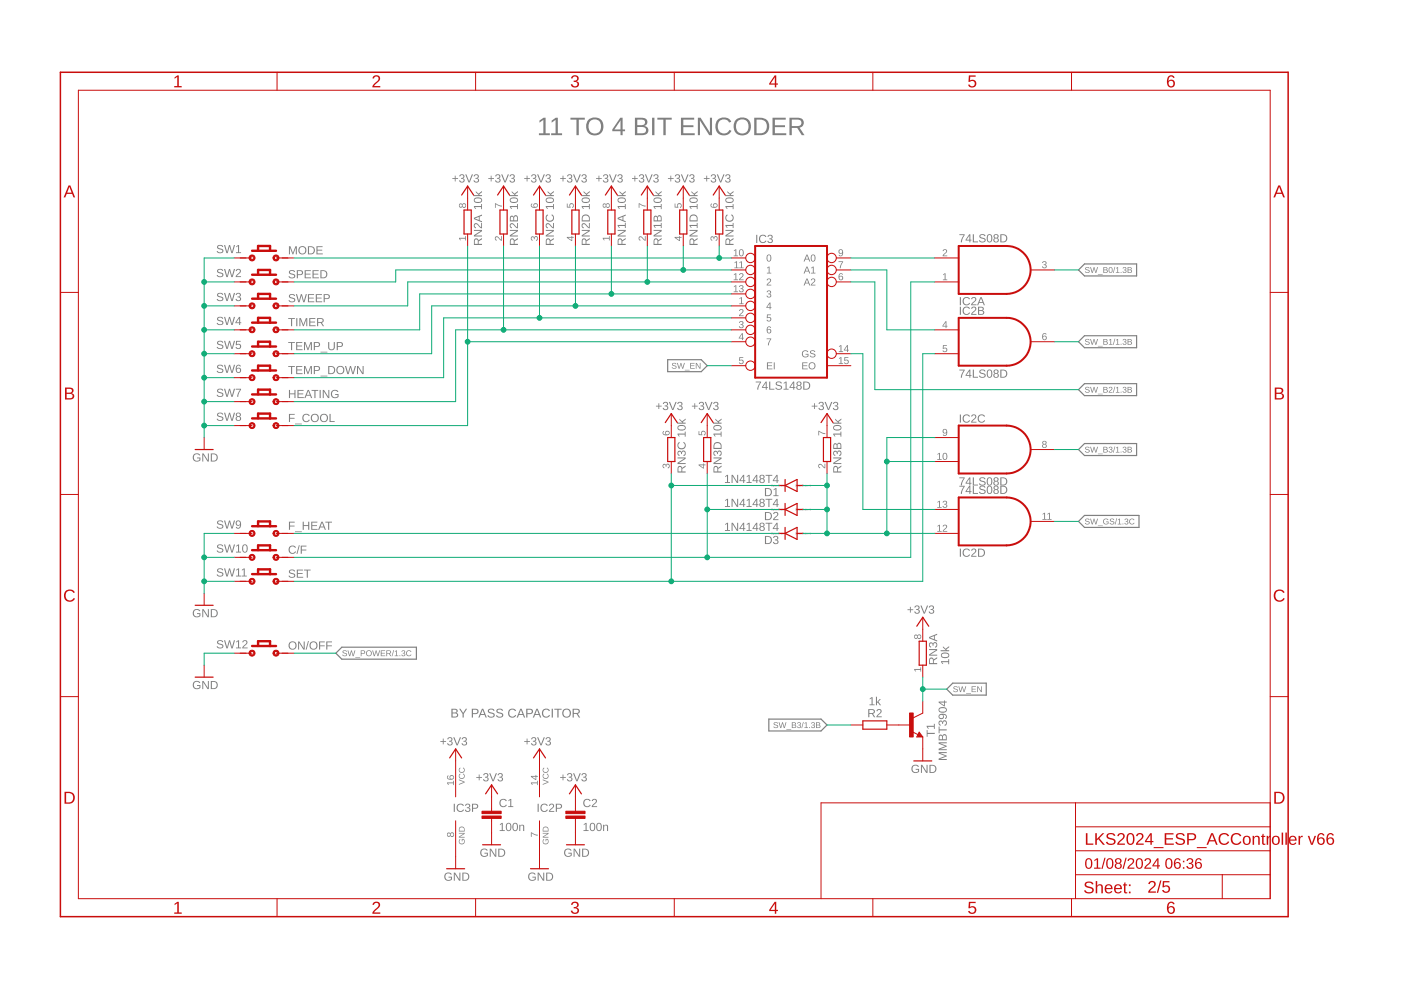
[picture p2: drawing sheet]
<svg xmlns="http://www.w3.org/2000/svg" width="297mm" height="210mm" viewBox="0 0 297 210" stroke-linecap="round" stroke-linejoin="round" font-family="sans-serif">
<g fill="#808080">
<path d="M200 58.2l.5-.3v1.4h.3v.1h-.9v-.1h.4v-1.2l-.3 .3z"/>
<path d="M200 52.9a.5 .5 0 0 1 .8 .3 .5 .5 0 0 1-.4 .6l-.3 .4h.7v.1h-.9l.5-.7a.3 .3 0 0 0 .2-.5 .3 .3 0 0 0-.5 .1h-.2z"/>
<path d="M221.1 55.5a.43 .43 0 0 1 .7 0 .43 .43 0 0 1-.2 .6 .39 .39 0 0 1 .3 .5 .39 .39 0 0 1-.5 .3l-.4-.2-.1-.2h.2a.3 .3 0 0 0 .4 .2 .3 .3 0 0 0 .2-.4l-.4-.1v-.2a.29 .29 0 0 0 .4-.1 .29 .29 0 0 0-.2-.4 .29 .29 0 0 0-.4 .3h-.2z"/>
<path d="M199.9 73.2h.9v.1h-.7v.5a.5 .5 0 0 1 .7 .2 .5 .5 0 0 1-.3 .7 .5 .5 0 0 1-.7-.4l.5 .2a.34 .34 0 0 0 .3-.5 .34 .34 0 0 0-.5 0h-.2z"/>
<path d="M156.8 63.3l.5-.3v1.3h.4v.2h-1v-.2h.4v-1.1l-.3 .2z"/>
<path d="M162.6 66.7h.8v.1h-.6v.5a.5 .5 0 0 1 .7 .2 .5 .5 0 0 1-.3 .7 .5 .5 0 0 1-.7-.4l.5 .2a.34 .34 0 0 0 .3-.5 .34 .34 0 0 0-.6 0h-.1z"/>
<path d="M156.8 65.6a.5 .5 0 0 1 .8 .3 .5 .5 0 0 1-.4 .6l-.3 .4h.8v.1h-1l.5-.7a.3 .3 0 0 0 .2-.5 .3 .3 0 0 0-.5 .1h-.2z"/>
<path d="M156.8 68.2a.43 .43 0 0 1 .7 0 .43 .43 0 0 1-.2 .6 .39 .39 0 0 1 .4 .5 .39 .39 0 0 1-.5 .3l-.5-.2v-.2h.2a.3 .3 0 0 0 .4 .2 .3 .3 0 0 0 .1-.4l-.4-.1v-.2a.29 .29 0 0 0 .4-.1 .29 .29 0 0 0-.2-.4 .29 .29 0 0 0-.3 .3h-.2z"/>
<path d="M162.5 71.8h1l-.5 1.4h-.2l.1-.4 .4-.9h-.8z"/>
<path d="M156.8 75.7h.8v.2h-.7v.4a.5 .5 0 0 1 .7 .3 .5 .5 0 0 1-.3 .7 .5 .5 0 0 1-.6-.4l.5 .2a.34 .34 0 0 0 .3-.5 .34 .34 0 0 0-.6-.1h-.2z"/>
<path d="M177.8 55.4h1l-.6 1.5h-.1v-.4l.5-.9h-.8z"/>
<path d="M162.6 56.8l.6-.3v1.3h.3v.2h-.9v-.2h.4v-1.1l-.4 .2z"/>
<path d="M162.7 59.1a.5 .5 0 0 1 .8 .3 .5 .5 0 0 1-.5 .6l-.3 .4h.8v.1h-1l.6-.7a.3 .3 0 0 0 .2-.5 .3 .3 0 0 0-.6 .1h-.2z"/>
<path d="M162.7 61.7a.43 .43 0 0 1 .7 0 .43 .43 0 0 1-.2 .6 .39 .39 0 0 1 .3 .5 .39 .39 0 0 1-.5 .3l-.4-.2-.1-.2h.2a.3 .3 0 0 0 .4 .2 .3 .3 0 0 0 .1-.4l-.3-.1v-.2a.29 .29 0 0 0 .4-.1 .29 .29 0 0 0-.2-.4 .29 .29 0 0 0-.4 .3h-.2z"/>
<path d="M127.8 50.4h1.3v-.3h.2v.9h-.2v-.4h-1.1l.2 .3h-.2z"/>
<path d="M135.5 50.2a.78 .78 0 0 1 1.1 .5l.1 .1v-.7h.2v.9l-.7-.5a.3 .3 0 0 0-.5-.2 .3 .3 0 0 0 .1 .5v.2l-.4-.3z"/>
<path d="M135.4 43.1l1.5 .5v.2l-.6-.1-.7-.4v.8h-.2z"/>
<path d="M143 43.2h.2v.6l.5 .1a.5 .5 0 0 1 .2-.8 .5 .5 0 0 1 .7 .3 .5 .5 0 0 1-.4 .7l.2-.5a.34 .34 0 0 0-.5-.3 .34 .34 0 0 0-.1 .6v.1h-.8z"/>
<path d="M150.7 50.2l.4-.1 .3 .3a.4 .4 0 0 1 .4-.4 .4 .4 0 0 1 .3 .6l-.2 .4-.2 .1v-.2a.3 .3 0 0 0 .3-.4 .3 .3 0 0 0-.5-.2v.4h-.2a.29 .29 0 0 0-.1-.4 .29 .29 0 0 0-.4 .2 .29 .29 0 0 0 .2 .4v.1l-.3-.3z"/>
<path d="M97.3 50.4h1.3v-.3h.2v.9h-.2v-.4h-1.1l.2 .3h-.1z"/>
<path d="M105 50.2a.78 .78 0 0 1 1.1 .5l.2 .1v-.7h.1v.9l-.7-.5a.3 .3 0 0 0-.5-.2 .3 .3 0 0 0 .1 .5v.2l-.4-.3z"/>
<path d="M104.9 43.1l1.5 .5v.2l-.6-.1-.7-.4v.8h-.2z"/>
<path d="M112.6 50.2l.5-.1 .2 .3a.4 .4 0 0 1 .4-.4 .4 .4 0 0 1 .4 .6l-.3 .4-.1 .1-.1-.2a.3 .3 0 0 0 .3-.4 .3 .3 0 0 0-.5-.2v.4h-.2a.29 .29 0 0 0-.1-.4 .29 .29 0 0 0-.4 .2 .29 .29 0 0 0 .2 .4v.1l-.3-.3z"/>
<path d="M120.2 43.2h.1v.6l.5 .1a.5 .5 0 0 1 .2-.8 .5 .5 0 0 1 .7 .3 .5 .5 0 0 1-.4 .7l.2-.5a.34 .34 0 0 0-.5-.3 .34 .34 0 0 0 0 .6v.1h-.8z"/>
<path d="M112.6 176.5l1.4 .5v.2l-.6-.1-.7-.4v.7h-.1z"/>
<path d="M140.6 98.5l.4-.1 .2 .3a.4 .4 0 0 1 .5-.4 .4 .4 0 0 1 .3 .5l-.2 .5h-.2v-.2a.3 .3 0 0 0 .2-.4 .3 .3 0 0 0-.4-.1l-.1 .4h-.2a.29 .29 0 0 0-.1-.4 .29 .29 0 0 0-.4 .2 .29 .29 0 0 0 .3 .3v.2l-.4-.3z"/>
<path d="M148.1 91.4h.2v.7h.4a.5 .5 0 0 1 .3-.7 .5 .5 0 0 1 .7 .3 .5 .5 0 0 1-.4 .6l.2-.5a.34 .34 0 0 0-.5-.3 .34 .34 0 0 0-.1 .6v.2l-.8-.1z"/>
<path d="M173.6 98.5a.78 .78 0 0 1 1.1 .5l.1 .1v-.8h.2v1l-.7-.5a.3 .3 0 0 0-.5-.2 .3 .3 0 0 0 .1 .5v.2l-.4-.3z"/>
<path d="M173.5 91.3l1.5 .5v.2l-.6-.1-.7-.4v.8h-.2z"/>
<path d="M193.8 141.8h1.3v-.3h.2v.9h-.2v-.4h-1.1l.2 .4h-.1z"/>
<path d="M168.6 102.8h.3l-.2 .1 .2 .1v.1h-.3l.3-.1zM169 102.8l.2 .1-.2 .4zM169 103a.1 .1 0 0 0 .2 0 .1 .1 0 0 0-.2 0zM169.3 102.8v.3zM169.4 102.9h.2h-.1l.1 .2h-.2zM169.7 102.9h.2l.1 .1h-.2l.1 .1h-.2zM169.8 102.9l.1 .1zM170 103a.2 .2 0 0 1 .4 0 .2 .2 0 0 1-.4 0zM170.1 102.9a.15 .15 0 0 0 .3 0 .15 .15 0 0 0-.3 0zM170.5 102.8h.1l-.1 .3zM170.7 102.9h.2v-.2v.4h-.2zM170.7 103a.1 .1 0 0 0 .2 0 .1 .1 0 0 0-.2 0zM171 102.9h.2v.1h-.2l.2 .1h-.2zM171 102.9l.2 .1zM171.3 102.8h.1v.3zM171.7 102.8h.1l.1 .3h-.2z"/>
<path d="M163.6 102.8h.2l-.2 .1 .2 .1v.1h-.3l.3-.1zM163.9 102.8l.3 .1-.2 .4zM163.9 103a.1 .1 0 0 0 .2 0 .1 .1 0 0 0-.2 0zM164.2 102.8l.1 .3zM164.4 102.9h.2h-.2l.1 .2h-.1zM164.7 102.9h.2v.1h-.2l.1 .1h-.1zM164.7 102.9l.1 .1zM164.9 103a.2 .2 0 0 1 .4 0 .2 .2 0 0 1-.4 0zM165 102.9a.15 .15 0 0 0 .3 0 .15 .15 0 0 0-.3 0zM165.4 102.8h.1l-.1 .3zM165.6 102.9h.2v-.2v.4h-.2zM165.6 103a.1 .1 0 0 0 .2 0 .1 .1 0 0 0-.2 0zM165.9 102.9h.2l.1 .1h-.3l.2 .1h-.2zM166 102.9l.1 .1zM166.2 102.8h.2l-.1 .3zM166.6 102.8h.2l-.2 .3h.2h-.2l.2-.2z"/>
<path d="M168.6 107.9h.3h-.2l.2 .2v.1l-.3-.1h.3zM169 107.9l.2 .1-.2 .3zM169 108.1a.1 .1 0 0 0 .2 0 .1 .1 0 0 0-.2 0zM169.3 107.9v.3zM169.4 108h.2h-.1l.1 .2h-.2zM169.7 108h.2l.1 .1h-.2l.1 .1h-.2zM169.8 108h.1zM170 108a.2 .2 0 0 1 .4 0 .2 .2 0 0 1-.4 0zM170.1 108a.15 .15 0 0 0 .3 0 .15 .15 0 0 0-.3 0zM170.5 107.9h.1l-.1 .3zM170.7 108h.2v-.2v.4h-.2zM170.7 108.1a.1 .1 0 0 0 .2 0 .1 .1 0 0 0-.2 0zM171 108h.2v.1h-.2l.2 .1h-.2zM171 108h.2zM171.3 107.9h.1v.3zM171.7 107.9l.1-.1 .1 .4h-.2z"/>
<path d="M163.6 107.9h.2h-.2l.2 .2v.1l-.3-.1h.3zM163.9 107.9l.3 .1-.2 .3zM163.9 108.1a.1 .1 0 0 0 .2 0 .1 .1 0 0 0-.2 0zM164.2 107.9l.1 .3zM164.4 108h.2h-.2l.1 .2h-.1zM164.7 108h.2v.1h-.2l.1 .1h-.1zM164.7 108h.1zM164.9 108a.2 .2 0 0 1 .4 0 .2 .2 0 0 1-.4 0zM165 108a.15 .15 0 0 0 .3 0 .15 .15 0 0 0-.3 0zM165.4 107.9h.1l-.1 .3zM165.6 108h.2v-.2v.4h-.2zM165.6 108.1a.1 .1 0 0 0 .2 0 .1 .1 0 0 0-.2 0zM165.9 108h.2l.1 .1h-.3l.2 .1h-.2zM166 108h.1zM166.2 107.9h.2l-.1 .3zM166.6 107.9h.2l-.2 .3h.2h-.2l.2-.3z"/>
<path d="M168.6 112.9l.3 .1h-.2l.2 .1v.2l-.3-.1h.3zM169 113l.2 .1-.2 .3zM169 113.1a.1 .1 0 0 0 .2 0 .1 .1 0 0 0-.2 0zM169.3 113v.3zM169.4 113h.2l-.1 .1 .1 .2h-.2zM169.7 113h.2l.1 .2h-.2l.1 .1h-.2zM169.8 113.1h.1zM170 113.1a.2 .2 0 0 1 .4 0 .2 .2 0 0 1-.4 0zM170.1 113.1a.15 .15 0 0 0 .3 0 .15 .15 0 0 0-.3 0zM170.5 113h.1l-.1 .3zM170.7 113h.2v-.1v.4h-.2zM170.7 113.2a.1 .1 0 0 0 .2 0 .1 .1 0 0 0-.2 0zM171 113h.2v.2h-.2l.2 .1h-.2zM171 113.1h.2zM171.3 113h.1v.3zM171.7 113l.1-.1 .1 .4h-.2z"/>
<path d="M163.6 112.9l.2 .1h-.2l.2 .1v.2l-.3-.1h.3zM163.9 113l.3 .1-.2 .3zM163.9 113.1a.1 .1 0 0 0 .2 0 .1 .1 0 0 0-.2 0zM164.2 113l.1 .3zM164.4 113h.2l-.2 .1 .1 .2h-.1zM164.7 113h.2v.2h-.2l.1 .1h-.1zM164.7 113.1h.1zM164.9 113.1a.2 .2 0 0 1 .4 0 .2 .2 0 0 1-.4 0zM165 113.1a.15 .15 0 0 0 .3 0 .15 .15 0 0 0-.3 0zM165.4 113h.1l-.1 .3zM165.6 113h.2v-.1v.4h-.2zM165.6 113.2a.1 .1 0 0 0 .2 0 .1 .1 0 0 0-.2 0zM165.9 113h.2l.1 .2h-.3l.2 .1h-.2zM166 113.1h.1zM166.2 113h.2l-.1 .3zM166.6 112.9l.2 .1-.2 .3h.2h-.2l.2-.3z"/>
<path d="M114.4 25.6l.8-.6h.5v3.3h.9v.4h-2.3v-.4h.9v-2.9l-.8 .6zM117 25.6l.8-.6h.5v3.3h.9v.4h-2.3v-.4h.9v-2.9l-.8 .6zM120.9 25h3.1v.4h-1.3v3.3h-.5v-3.3h-1.3zM124.8 25.4a1.89 1.89 0 0 1 2.8 .2 1.89 1.89 0 0 1-.5 2.7 1.89 1.89 0 0 1-2.7-.7l-.1-1.2zM125.1 25.7a1.5 1.5 0 0 0-.1 2 1.5 1.5 0 0 0 1.9 .4 1.52 1.52 0 0 0 .4-1.9 1.52 1.52 0 0 0-1.8-.8zM131.5 25h.5v2.5h.5v.3h-.5v.9h-.4v-.9h-1.8v-.3zM131.6 25.5l-1.3 2h1.3zM134.6 25a3.1 3.1 0 0 1 2.5 .3 .86 .86 0 0 1-.5 1.4 .97 .97 0 0 1 .9 1 .97 .97 0 0 1-1.1 .9l-1.8 .1zM135.1 25.4v1.1h.9a.61 .61 0 0 0 .8-.6 .61 .61 0 0 0-.8-.5zM135.1 26.9v1.4h1a.67 .67 0 0 0 .8-.5 .67 .67 0 0 0-.4-.8zM138.3 25h.5v3.7h-.5zM139.4 25h3v.4h-1.3v3.3h-.5v-3.3h-1.2zM144.4 25h2.8v.4h-2.3v1.2h2.1v.4h-2.1v1.3h2.4v.4h-2.9zM148 25h.5l2 3.1v-3.1h.5v3.7h-.6l-2-3.2v3.2h-.4zM152.2 25.4a1.86 1.86 0 0 1 2.8 .4l-.4 .2a1.32 1.32 0 0 0-1.7-.6 1.32 1.32 0 0 0-.7 1.7 1.29 1.29 0 0 0 1.1 1.2 1.29 1.29 0 0 0 1.4-.8l.4 .2a1.86 1.86 0 0 1-2.5 .8 1.86 1.86 0 0 1-.8-2.5zM156 25.4a1.89 1.89 0 0 1 2.8 .2 1.89 1.89 0 0 1-.4 2.7 1.89 1.89 0 0 1-2.7-.7l-.1-1.2zM156.4 25.7a1.5 1.5 0 0 0-.2 2 1.5 1.5 0 0 0 2 .4 1.52 1.52 0 0 0 .4-1.9 1.52 1.52 0 0 0-1.8-.8zM159.9 25a3.5 3.5 0 0 1 2.7 .4 1.89 1.89 0 0 1 .4 2.1 1.89 1.89 0 0 1-1.7 1.2h-1.4zM160.4 25.4v2.9h.8a1.45 1.45 0 0 0 1.4-1.5 1.45 1.45 0 0 0-1.5-1.4zM163.8 25h2.8v.4h-2.3v1.2h2.1v.4h-2.1v1.3h2.4v.4h-2.9zM167.4 25h1.7a1.07 1.07 0 0 1 1.3 .8 1.07 1.07 0 0 1-.9 1.3l1.1 1.6h-.6l-1-1.6h-1.1v1.6h-.5zM167.9 25.4v1.3h1.2a.7 .7 0 0 0 .8-.7 .7 .7 0 0 0-.8-.6z"/>
<path d="M95.7 150.3a1.21 1.21 0 0 1 1.3 .2v.4l-.3 .3a.51 .51 0 0 1 .4 .6 .51 .51 0 0 1-.6 .3h-.8zM96 150.5v.6l.6-.1 .2-.1-.1-.4zM96 151.3v.6h.7l.2-.2-.2-.4zM97.4 150.3h.2l.6 .9 .6-.9h.2l-.7 1.1v.7h-.2v-.7zM100 150.3h.8a.57 .57 0 0 1 .7 .5 .57 .57 0 0 1-.7 .6h-.5v.7h-.3zM100.3 150.5v.7h.7a.38 .38 0 0 0 0-.7zM102.2 150.3h.3l.7 1.8h-.2l-.3-.5h-.8l-.2 .5h-.3zM102.3 150.5l-.3 .9h.7zM103.5 150.5a.88 .88 0 0 1 1.4 .2h-.3a.43 .43 0 0 0-.5-.3 .43 .43 0 0 0-.3 .5l.4 .2a.57 .57 0 0 1 .7 .6 .57 .57 0 0 1-.8 .5 .68 .68 0 0 1-.8-.5l.3-.1a.5 .5 0 0 0 .6 .4 .5 .5 0 0 0 .4-.6l-.5-.1a.54 .54 0 0 1-.6-.2 .54 .54 0 0 1 0-.6zM105.3 150.5a.88 .88 0 0 1 1.4 .2h-.3a.43 .43 0 0 0-.5-.3 .43 .43 0 0 0-.3 .5l.4 .2a.57 .57 0 0 1 .7 .6 .57 .57 0 0 1-.8 .5 .68 .68 0 0 1-.8-.5l.3-.1a.5 .5 0 0 0 .6 .4 .5 .5 0 0 0 .4-.6l-.5-.1a.54 .54 0 0 1-.6-.2 .54 .54 0 0 1 0-.6zM108 150.5a.93 .93 0 0 1 1.4 .2l-.2 .1a.69 .69 0 0 0-1-.1 .69 .69 0 0 0 0 1.1 .69 .69 0 0 0 1-.2l.2 .1a.96 .96 0 0 1-1.4 .3 .96 .96 0 0 1 0-1.5zM110.3 150.3h.3l.7 1.8h-.2l-.2-.5h-.9l-.2 .5h-.3zM110.4 150.5l-.3 .9h.7zM111.6 150.3h.8a.57 .57 0 0 1 .6 .5 .57 .57 0 0 1-.6 .6h-.6v.7h-.2zM111.8 150.5v.7h.8a.38 .38 0 0 0 0-.7zM113.7 150.3h.3l.8 1.8h-.3l-.2-.5h-.9l-.2 .5h-.2zM113.9 150.5l-.4 .9h.7zM115.1 150.5a.93 .93 0 0 1 1.5 .2l-.2 .1a.69 .69 0 0 0-1.1-.1 .69 .69 0 0 0 .1 1.1 .69 .69 0 0 0 1-.2l.2 .1a.96 .96 0 0 1-1.4 .3 .96 .96 0 0 1-.1-1.5zM117 150.3h.2v1.8h-.2zM117.5 150.3h1.6v.2h-.7v1.6h-.2v-1.6h-.7zM119.1 151.2a1 1 0 0 1 2 0 1 1 0 0 1-2 0zM119.6 150.6a.75 .75 0 0 0 .1 1.2 .75 .75 0 0 0 1.2-.4 .75 .75 0 0 0-.8-.9zM121.4 150.3h.9a.54 .54 0 0 1 .6 .4 .54 .54 0 0 1-.4 .6l.5 .8h-.3l-.5-.7h-.5v.7h-.3zM121.7 150.5v.7h.6a.35 .35 0 0 0 .4-.4 .35 .35 0 0 0-.4-.3z"/>
<path d="M203.4 49.7h1.1l-.5 1.1-.1 .6h-.2l.1-.5 .5-1h-.9zM205.5 49.7h.2v1.1h.3v.2h-.3v.4h-.2v-.4h-.8zM205.5 49.9l-.6 .9h.6zM206.3 49.7h.2v1.5h.9v.2h-1.1zM207.8 49.8a.8 .8 0 0 1 1.1 .2l-.2 .1a.4 .4 0 0 0-.5-.3 .4 .4 0 0 0-.2 .5h.1a.57 .57 0 0 1 .8 .3 .57 .57 0 0 1-.2 .8h-.4a.63 .63 0 0 1-.7-.4l.2-.1a.46 .46 0 0 0 .5 .4 .46 .46 0 0 0 .4-.6l-.5-.1a.49 .49 0 0 1-.5-.3 .49 .49 0 0 1 .1-.5zM209.5 49.7a.64 .64 0 0 1 .7 .1 .64 .64 0 0 1 .2 .7 .64 .64 0 0 1-.6 .9 .64 .64 0 0 1-.6-.9zM209.6 49.9a.97 .97 0 0 0 .2 1.3 .86 .86 0 0 0 0-1.4zM210.8 49.8a.51 .51 0 0 1 .7-.1 .51 .51 0 0 1 .1 .7l-.2 .1a.5 .5 0 0 1 .2 .7 .5 .5 0 0 1-.8 0 .5 .5 0 0 1 .1-.7l-.2-.3zM210.9 50.1a.32 .32 0 0 0 .6 0 .32 .32 0 0 0-.6 0zM210.8 50.9a.36 .36 0 0 0 .7 0 .36 .36 0 0 0-.7 0zM212.1 49.7h.6a.86 .86 0 0 1 .9 .8 .86 .86 0 0 1-.9 .9h-.6zM212.3 49.9v1.3a.73 .73 0 0 0 1-.7 .73 .73 0 0 0-1-.6z"/>
<path d="M203.4 78.4h1.1l-.5 1.1-.1 .6h-.2l.1-.5 .5-1.1h-.9zM205.5 78.4h.2v1.1h.3v.2h-.3v.4h-.2v-.4h-.8zM205.5 78.6l-.6 .9h.6zM206.3 78.4h.2v1.5h.9v.2h-1.1zM207.8 78.5a.8 .8 0 0 1 1.1 .2l-.2 .1a.4 .4 0 0 0-.5-.3 .4 .4 0 0 0-.2 .5h.1a.57 .57 0 0 1 .8 .3 .57 .57 0 0 1-.2 .7l-.4 .1a.63 .63 0 0 1-.7-.4l.2-.1a.46 .46 0 0 0 .5 .4 .46 .46 0 0 0 .4-.6l-.5-.1a.49 .49 0 0 1-.5-.3 .49 .49 0 0 1 .1-.5zM209.5 78.4a.64 .64 0 0 1 .7 .1 .64 .64 0 0 1 .2 .7 .64 .64 0 0 1-.6 .9 .64 .64 0 0 1-.6-.9zM209.6 78.6a.97 .97 0 0 0 .2 1.3 .86 .86 0 0 0 0-1.4zM210.8 78.5a.51 .51 0 0 1 .7-.1 .51 .51 0 0 1 .1 .7l-.2 .1a.5 .5 0 0 1 .2 .7 .5 .5 0 0 1-.8 0 .5 .5 0 0 1 .1-.7l-.2-.3zM210.9 78.8a.32 .32 0 0 0 .6 0 .32 .32 0 0 0-.6 0zM210.8 79.6a.36 .36 0 0 0 .7 0 .36 .36 0 0 0-.7 0zM212.1 78.4h.6a.86 .86 0 0 1 .9 .8 .86 .86 0 0 1-.9 .9h-.6zM212.3 78.5v1.4a.73 .73 0 0 0 1-.7 .73 .73 0 0 0-1-.7z"/>
<path d="M203.4 101.2h1.1l-.5 1.1-.1 .6h-.2l.1-.4 .5-1.1h-.9zM205.5 101.2h.2v1.2h.3v.1h-.3v.4h-.2v-.4h-.8zM205.5 101.5l-.6 .9h.6zM206.3 101.2h.2v1.5h.9v.2h-1.1zM207.8 101.3a.8 .8 0 0 1 1.1 .3h-.2a.4 .4 0 0 0-.5-.3 .4 .4 0 0 0-.2 .5l.1 .1a.57 .57 0 0 1 .8 .3 .57 .57 0 0 1-.2 .7l-.4 .1a.63 .63 0 0 1-.7-.5h.2a.46 .46 0 0 0 .5 .3 .46 .46 0 0 0 .4-.5l-.5-.2a.49 .49 0 0 1-.5-.2 .49 .49 0 0 1 .1-.6zM209.5 101.3a.64 .64 0 0 1 .7 0 .64 .64 0 0 1 .2 .8 .64 .64 0 0 1-.6 .9 .64 .64 0 0 1-.6-.9zM209.6 101.4a.97 .97 0 0 0 .2 1.4 .86 .86 0 0 0 0-1.4zM210.8 101.3a.51 .51 0 0 1 .7-.1 .51 .51 0 0 1 .1 .8h-.2a.5 .5 0 0 1 .2 .8 .5 .5 0 0 1-.8 0 .5 .5 0 0 1 .1-.8l-.2-.2zM210.9 101.6a.32 .32 0 0 0 .6 0 .32 .32 0 0 0-.6 0zM210.8 102.5a.36 .36 0 0 0 .7 0 .36 .36 0 0 0-.7 0zM212.1 101.2h.6a.86 .86 0 0 1 .9 .8 .86 .86 0 0 1-.9 .9h-.6zM212.3 101.4v1.3a.73 .73 0 0 0 1-.6 .73 .73 0 0 0-1-.7z"/>
<path d="M203.4 103h1.1l-.5 1.1-.1 .6h-.2l.1-.4 .5-1.1h-.9zM205.5 103h.2v1.2h.3v.1h-.3v.4h-.2v-.4h-.8zM205.5 103.2l-.6 1h.6zM206.3 103h.2v1.5h.9v.2h-1.1zM207.8 103.1a.8 .8 0 0 1 1.1 .3h-.2a.4 .4 0 0 0-.5-.3 .4 .4 0 0 0-.2 .5l.1 .1a.57 .57 0 0 1 .8 .2 .57 .57 0 0 1-.2 .8h-.4a.63 .63 0 0 1-.7-.4h.2a.46 .46 0 0 0 .5 .3 .46 .46 0 0 0 .4-.5l-.5-.2a.49 .49 0 0 1-.5-.2 .49 .49 0 0 1 .1-.6zM209.5 103.1a.64 .64 0 0 1 .7 0 .64 .64 0 0 1 .2 .8 .64 .64 0 0 1-.6 .8 .64 .64 0 0 1-.6-.8zM209.6 103.2a.97 .97 0 0 0 .2 1.4 .86 .86 0 0 0 0-1.5zM210.8 103.1a.51 .51 0 0 1 .7-.1 .51 .51 0 0 1 .1 .8h-.2a.5 .5 0 0 1 .2 .8 .5 .5 0 0 1-.8 0 .5 .5 0 0 1 .1-.8l-.2-.3zM210.9 103.4a.32 .32 0 0 0 .6 0 .32 .32 0 0 0-.6 0zM210.8 104.2a.36 .36 0 0 0 .7 0 .36 .36 0 0 0-.7 0zM212.1 103h.6a.86 .86 0 0 1 .9 .8 .86 .86 0 0 1-.9 .9h-.6zM212.3 103.2v1.3a.73 .73 0 0 0 1-.6 .73 .73 0 0 0-1-.7z"/>
<path d="M160.2 80.9h1.2l-.5 1.1-.1 .6h-.3l.1-.4 .5-1.1h-.9zM162.3 80.9h.3v1.2h.2v.1h-.2v.4h-.2v-.4h-.9zM162.4 81.2l-.7 .9h.7zM163.1 80.9h.2v1.5h.9v.2h-1.1zM164.6 81a.8 .8 0 0 1 1.2 .3h-.3a.4 .4 0 0 0-.4-.3 .4 .4 0 0 0-.3 .5l.2 .1a.57 .57 0 0 1 .7 .2 .57 .57 0 0 1-.2 .8h-.4a.63 .63 0 0 1-.7-.4h.2a.46 .46 0 0 0 .5 .3 .46 .46 0 0 0 .4-.5l-.4-.2a.49 .49 0 0 1-.6-.2 .49 .49 0 0 1 .1-.6zM166.2 81.2l.6-.3v1.5h.4v.2h-1.1v-.2h.5v-1.3l-.4 .3zM168.2 80.9h.2v1.2h.2v.1h-.2v.4h-.2v-.4h-.8zM168.2 81.2l-.6 .9h.6zM169 81a.51 .51 0 0 1 .7-.1 .51 .51 0 0 1 .1 .8h-.2a.5 .5 0 0 1 .2 .8 .5 .5 0 0 1-.8 0 .5 .5 0 0 1 .2-.8l-.3-.2zM169.1 81.3a.32 .32 0 0 0 .6 0 .32 .32 0 0 0-.6 0zM169 82.1a.4 .4 0 0 0 .8 0 .4 .4 0 0 0-.8 0zM170.3 80.9h.6a.86 .86 0 0 1 .9 .8 .86 .86 0 0 1-.9 .9h-.6zM170.5 81.1v1.3a.73 .73 0 0 0 1-.6 .73 .73 0 0 0-1-.7z"/>
<path d="M153.8 101l.6-.3v1.5h.4v.2h-1.1v-.2h.4v-1.3l-.3 .3zM155.1 100.7h.3l.9 1.5v-1.5h.2v1.7h-.3l-.9-1.5v1.5h-.2zM157.6 100.7h.2v1.1h.2v.2h-.2v.4h-.2v-.4h-.8zM157.6 100.9l-.6 .9h.6zM158.3 101l.6-.3v1.5h.5v.2h-1.1v-.2h.4v-1.3l-.4 .3zM160.3 100.7h.3v1.1h.2v.2h-.2v.4h-.2v-.4h-.9zM160.4 100.9l-.7 .9h.7zM161.2 100.8a.51 .51 0 0 1 .7-.1 .51 .51 0 0 1 0 .7l-.1 .1a.5 .5 0 0 1 .2 .7 .5 .5 0 0 1-.8 .1 .5 .5 0 0 1 .1-.8l-.3-.3zM161.2 101.1a.35 .35 0 0 0 .7 0 .35 .35 0 0 0-.7 0zM161.2 101.9a.36 .36 0 0 0 .7 0 .36 .36 0 0 0-.7 0zM162.3 100.7h1.4v.2h-.6v1.5h-.2v-1.5h-.6zM164.6 100.7h.3v1.1h.2v.2h-.2v.4h-.2v-.4h-.9zM164.7 100.9l-.7 .9h.7z"/>
<path d="M153.8 106l.6-.2v1.5h.4v.2h-1.1v-.2h.4v-1.3l-.3 .2zM155.1 105.8h.3l.9 1.4v-1.4h.2v1.7h-.3l-.9-1.5v1.5h-.2zM157.6 105.8h.2v1.1h.2v.2h-.2v.4h-.2v-.4h-.8zM157.6 106l-.6 .9h.6zM158.3 106l.6-.2v1.5h.5v.2h-1.1v-.2h.4v-1.3l-.4 .2zM160.3 105.8h.3v1.1h.2v.2h-.2v.4h-.2v-.4h-.9zM160.4 106l-.7 .9h.7zM161.2 105.9a.51 .51 0 0 1 .7-.1 .51 .51 0 0 1 0 .7l-.1 .1a.5 .5 0 0 1 .2 .7 .5 .5 0 0 1-.8 0 .5 .5 0 0 1 .1-.7l-.3-.3zM161.2 106.2a.35 .35 0 0 0 .7 0 .35 .35 0 0 0-.7 0zM161.2 107a.36 .36 0 0 0 .7 0 .36 .36 0 0 0-.7 0zM162.3 105.8h1.4v.2h-.6v1.5h-.2v-1.5h-.6zM164.6 105.8h.3v1.1h.2v.2h-.2v.4h-.2v-.4h-.9zM164.7 106l-.7 .9h.7z"/>
<path d="M153.8 111.1l.6-.3v1.6h.4v.2h-1.1v-.2h.4v-1.3l-.3 .2zM155.1 110.8h.3l.9 1.5v-1.5h.2v1.8h-.3l-.9-1.5v1.5h-.2zM157.6 110.8h.2v1.2h.2v.2h-.2v.4h-.2v-.4h-.8zM157.6 111.1l-.6 .9h.6zM158.3 111.1l.6-.3v1.6h.5v.2h-1.1v-.2h.4v-1.3l-.4 .2zM160.3 110.8h.3v1.2h.2v.2h-.2v.4h-.2v-.4h-.9zM160.4 111.1l-.7 .9h.7zM161.2 110.9a.51 .51 0 0 1 .7 0 .51 .51 0 0 1 0 .7l-.1 .1a.5 .5 0 0 1 .2 .7 .5 .5 0 0 1-.8 0 .5 .5 0 0 1 .1-.7l-.3-.3zM161.2 111.3a.35 .35 0 0 0 .7 0 .35 .35 0 0 0-.7 0zM161.2 112.1a.36 .36 0 0 0 .7 0 .36 .36 0 0 0-.7 0zM162.3 110.8h1.4v.2h-.6v1.6h-.2v-1.6h-.6zM164.6 110.8h.3v1.2h.2v.2h-.2v.4h-.2v-.4h-.9zM164.7 111.1l-.7 .9h.7z"/>
<path d="M94.4 185.2a.9 .9 0 0 1 1.4 .2l-.2 .1a.68 .68 0 0 0-1-.1 .68 .68 0 0 0 0 1 .68 .68 0 0 0 .9 .1l.1-.4h-.5v-.2h.7v.6a.94 .94 0 0 1-1.3 .1 .94 .94 0 0 1-.1-1.4zM96.2 185h.3l.9 1.5v-1.5h.2v1.7h-.3l-.9-1.4v1.4h-.2zM98 185h.6a.86 .86 0 0 1 .9 .8 .86 .86 0 0 1-.8 .9h-.7zM98.3 185.2v1.3a.73 .73 0 0 0 1-.6 .73 .73 0 0 0-1-.7z"/>
<path d="M131 43.7h1.5v-.4h.2v1h-.2v-.4h-1.3l.2 .4h-.2zM131 42.1a1.02 1.02 0 0 1 1.7 .4 .95 .95 0 0 1-.9 .5 .95 .95 0 0 1-.9-.6zM131.1 42.3a.66 .66 0 0 0 .4 .6 .66 .66 0 0 0 .7-.1 .41 .41 0 0 0 .2-.6 .41 .41 0 0 0-.6-.1zM131.4 40.5l.5 .6 .8-.6v.3l-.6 .4 .1 .2h.5v.2h-1.8v-.2h1.1l-.6-.6z"/>
<path d="M138.6 43.7h1.5v-.4h.2v1h-.2v-.4h-1.3l.3 .4h-.2zM138.6 42.1a1.02 1.02 0 0 1 1.7 .4 .95 .95 0 0 1-.9 .5 .95 .95 0 0 1-.9-.6zM138.8 42.3a.66 .66 0 0 0 .3 .6 .66 .66 0 0 0 .7-.1 .41 .41 0 0 0 .3-.6 .41 .41 0 0 0-.7-.1zM139 40.5l.5 .6 .8-.6v.3l-.6 .4 .1 .2h.5v.2h-1.8v-.2h1.1l-.6-.6z"/>
<path d="M146.2 43.7h1.5v-.4h.2v1h-.2v-.4h-1.3l.3 .4h-.2zM146.3 42.1a1.02 1.02 0 0 1 1.6 .4 .95 .95 0 0 1-.9 .5 .95 .95 0 0 1-.8-.6zM146.4 42.3a.66 .66 0 0 0 .4 .6 .66 .66 0 0 0 .6-.1 .41 .41 0 0 0 .3-.6 .41 .41 0 0 0-.7-.1zM146.6 40.5l.6 .6 .7-.6v.3l-.6 .4 .1 .2h.5v.2h-1.8v-.2h1.1l-.6-.6z"/>
<path d="M153.8 43.7h1.5v-.4h.2v1h-.2v-.4h-1.3l.3 .4h-.2zM153.9 42.1a1.02 1.02 0 0 1 1.7 .4 .95 .95 0 0 1-.9 .5 .95 .95 0 0 1-.9-.6zM154 42.3a.66 .66 0 0 0 .4 .6 .66 .66 0 0 0 .7-.1 .41 .41 0 0 0 .2-.6 .41 .41 0 0 0-.6-.1zM154.2 40.5l.6 .6 .7-.6v.3l-.6 .4 .2 .2h.4v.2h-1.8v-.2h1.1l-.6-.6z"/>
<path d="M100.5 43.7h1.5v-.4h.2v1h-.2v-.4h-1.3l.3 .4h-.2zM100.6 42.1a1.02 1.02 0 0 1 1.6 .4 .95 .95 0 0 1-.9 .5 .95 .95 0 0 1-.8-.6zM100.7 42.3a.66 .66 0 0 0 .3 .6 .66 .66 0 0 0 .7-.1 .41 .41 0 0 0 .3-.6 .41 .41 0 0 0-.7-.1zM100.9 40.5l.5 .6 .8-.6v.3l-.6 .4 .1 .2h.5v.2h-1.8v-.2h1.1l-.6-.6z"/>
<path d="M108.1 43.7h1.5v-.4h.2v1h-.2v-.4h-1.3l.3 .4h-.2zM108.2 42.1a1.02 1.02 0 0 1 1.6 .4 .95 .95 0 0 1-.8 .5 .95 .95 0 0 1-.9-.6zM108.3 42.3a.66 .66 0 0 0 .4 .6 .66 .66 0 0 0 .7-.1 .41 .41 0 0 0 .2-.6 .41 .41 0 0 0-.6-.1zM108.5 40.5l.6 .6 .7-.6v.3l-.6 .4 .1 .2h.5v.2h-1.8v-.2h1.1l-.6-.6z"/>
<path d="M115.7 43.7h1.5v-.4h.2v1h-.2v-.4h-1.3l.3 .4h-.2zM115.8 42.1a1.02 1.02 0 0 1 1.7 .4 .95 .95 0 0 1-.9 .5 .95 .95 0 0 1-.9-.6zM115.9 42.3a.66 .66 0 0 0 .4 .6 .66 .66 0 0 0 .7-.1 .41 .41 0 0 0 .2-.6 .41 .41 0 0 0-.6-.1zM116.1 40.5l.6 .6 .7-.6v.3l-.6 .4 .2 .2h.4v.2h-1.8v-.2h1.2l-.7-.6z"/>
<path d="M123.3 43.7h1.6v-.4h.2v1h-.2v-.4h-1.4l.3 .4h-.2zM123.4 42.1a1.02 1.02 0 0 1 1.7 .4 .95 .95 0 0 1-.9 .5 .95 .95 0 0 1-.9-.6zM123.5 42.3a.66 .66 0 0 0 .4 .6 .66 .66 0 0 0 .7-.1 .41 .41 0 0 0 .2-.6 .41 .41 0 0 0-.6-.1zM123.7 40.5l.6 .6 .8-.6v.3l-.7 .4 .2 .2h.5v.2h-1.9v-.2h1.2l-.7-.6z"/>
<path d="M149.8 37.2h.1v.6h.5v.1h-.5v.6h-.1v-.6h-.6v-.1h.6zM150.9 37.1a.5 .5 0 0 1 .8-.1 .5 .5 0 0 1-.3 .8 .51 .51 0 0 1 .3 .8 .51 .51 0 0 1-.8 0l-.2-.4h.2a.35 .35 0 0 0 .5 .3 .35 .35 0 0 0 .1-.5l-.4-.1v-.2a.33 .33 0 0 0 .5-.1 .33 .33 0 0 0-.3-.5 .33 .33 0 0 0-.4 .3h-.2zM152 37h.2l.6 1.5 .6-1.5h.2l-.7 1.7h-.2zM153.9 37.1a.5 .5 0 0 1 .8-.1 .5 .5 0 0 1-.2 .8 .51 .51 0 0 1 .2 .8 .51 .51 0 0 1-.8 0l-.2-.4h.2a.35 .35 0 0 0 .5 .3 .35 .35 0 0 0 .2-.5l-.5-.1v-.2a.33 .33 0 0 0 .5-.1 .33 .33 0 0 0-.2-.5 .33 .33 0 0 0-.4 .3h-.2z"/>
<path d="M142.1 37.2h.2v.6h.5v.1h-.5v.6h-.2v-.6h-.5v-.1h.5zM143.3 37.1a.5 .5 0 0 1 .8-.1 .5 .5 0 0 1-.3 .8 .51 .51 0 0 1 .3 .8 .51 .51 0 0 1-.9 0l-.2-.4h.3a.35 .35 0 0 0 .4 .3 .35 .35 0 0 0 .2-.5l-.4-.1v-.2a.33 .33 0 0 0 .4-.1 .33 .33 0 0 0-.2-.5 .33 .33 0 0 0-.4 .3h-.2zM144.4 37h.2l.6 1.5 .6-1.5h.2l-.7 1.7h-.2zM146.3 37.1a.5 .5 0 0 1 .8-.1 .5 .5 0 0 1-.2 .8 .51 .51 0 0 1 .2 .8 .51 .51 0 0 1-.8 0l-.2-.4h.2a.35 .35 0 0 0 .5 .3 .35 .35 0 0 0 .2-.5l-.5-.1v-.2a.33 .33 0 0 0 .5-.1 .33 .33 0 0 0-.2-.5 .33 .33 0 0 0-.4 .3h-.3z"/>
<path d="M134.5 37.2h.2v.6h.5v.1h-.5v.6h-.2v-.6h-.5v-.1h.5zM135.6 37.1a.5 .5 0 0 1 .8-.1 .5 .5 0 0 1-.2 .8 .51 .51 0 0 1 .2 .8 .51 .51 0 0 1-.8 0l-.2-.4h.3a.35 .35 0 0 0 .4 .3 .35 .35 0 0 0 .2-.5l-.5-.1v-.2a.33 .33 0 0 0 .5-.1 .33 .33 0 0 0-.2-.5 .33 .33 0 0 0-.4 .3h-.2zM136.7 37h.3l.6 1.5 .5-1.5h.3l-.7 1.7h-.3zM138.7 37.1a.5 .5 0 0 1 .8-.1 .5 .5 0 0 1-.2 .8 .51 .51 0 0 1 .2 .8 .51 .51 0 0 1-.8 0l-.2-.4h.2a.35 .35 0 0 0 .5 .3 .35 .35 0 0 0 .1-.5l-.4-.1v-.2a.33 .33 0 0 0 .5-.1 .33 .33 0 0 0-.3-.5 .33 .33 0 0 0-.4 .3h-.2z"/>
<path d="M126.9 37.2h.2v.6h.5v.1h-.5v.6h-.2v-.6h-.5v-.1h.5zM128 37.1a.5 .5 0 0 1 .8-.1 .5 .5 0 0 1-.2 .8 .51 .51 0 0 1 .2 .8 .51 .51 0 0 1-.8 0l-.2-.4h.2a.35 .35 0 0 0 .5 .3 .35 .35 0 0 0 .2-.5l-.5-.1v-.2a.33 .33 0 0 0 .5-.1 .33 .33 0 0 0-.2-.5 .33 .33 0 0 0-.4 .3h-.3zM129.1 37h.3l.5 1.5 .6-1.5h.3l-.7 1.7h-.3zM131.1 37.1a.5 .5 0 0 1 .8-.1 .5 .5 0 0 1-.3 .8 .51 .51 0 0 1 .3 .8 .51 .51 0 0 1-.8 0l-.2-.4h.2a.35 .35 0 0 0 .5 .3 .35 .35 0 0 0 .1-.5l-.4-.1v-.2a.33 .33 0 0 0 .5-.1 .33 .33 0 0 0-.3-.5 .33 .33 0 0 0-.4 .3h-.2z"/>
<path d="M119.3 37.2h.2v.6h.5v.1h-.5v.6h-.2v-.6h-.5v-.1h.5zM120.4 37.1a.5 .5 0 0 1 .8-.1 .5 .5 0 0 1-.2 .8 .51 .51 0 0 1 .2 .8 .51 .51 0 0 1-.8 0l-.2-.4h.2a.35 .35 0 0 0 .5 .3 .35 .35 0 0 0 .1-.5l-.4-.1v-.2a.33 .33 0 0 0 .5-.1 .33 .33 0 0 0-.2-.5 .33 .33 0 0 0-.5 .3h-.2zM121.5 37h.2l.6 1.5 .6-1.5h.2l-.7 1.7h-.2zM123.5 37.1a.5 .5 0 0 1 .8-.1 .5 .5 0 0 1-.3 .8 .51 .51 0 0 1 .3 .8 .51 .51 0 0 1-.9 0l-.2-.4h.3a.35 .35 0 0 0 .4 .3 .35 .35 0 0 0 .2-.5l-.4-.1v-.2a.33 .33 0 0 0 .4-.1 .33 .33 0 0 0-.2-.5 .33 .33 0 0 0-.4 .3h-.2z"/>
<path d="M111.7 37.2h.1v.6h.6v.1h-.6v.6h-.1v-.6h-.6v-.1h.6zM112.8 37.1a.5 .5 0 0 1 .8-.1 .5 .5 0 0 1-.2 .8 .51 .51 0 0 1 .2 .8 .51 .51 0 0 1-.8 0l-.2-.4h.2a.35 .35 0 0 0 .5 .3 .35 .35 0 0 0 .1-.5l-.4-.1v-.2a.33 .33 0 0 0 .5-.1 .33 .33 0 0 0-.3-.5 .33 .33 0 0 0-.4 .3h-.2zM113.9 37h.2l.6 1.5 .6-1.5h.2l-.7 1.7h-.2zM115.8 37.1a.5 .5 0 0 1 .8-.1 .5 .5 0 0 1-.2 .8 .51 .51 0 0 1 .2 .8 .51 .51 0 0 1-.8 0l-.2-.4h.3a.35 .35 0 0 0 .4 .3 .35 .35 0 0 0 .2-.5l-.5-.1v-.2a.33 .33 0 0 0 .5-.1 .33 .33 0 0 0-.2-.5 .33 .33 0 0 0-.4 .3h-.2z"/>
<path d="M104 37.2h.2v.6h.5v.1h-.5v.6h-.2v-.6h-.5v-.1h.5zM105.2 37.1a.5 .5 0 0 1 .8-.1 .5 .5 0 0 1-.3 .8 .51 .51 0 0 1 .3 .8 .51 .51 0 0 1-.9 0l-.1-.4h.2a.35 .35 0 0 0 .5 .3 .35 .35 0 0 0 .1-.5l-.4-.1v-.2a.33 .33 0 0 0 .4-.1 .33 .33 0 0 0-.2-.5 .33 .33 0 0 0-.4 .3h-.2zM106.3 37h.2l.6 1.5 .6-1.5h.2l-.7 1.7h-.2zM108.2 37.1a.5 .5 0 0 1 .8-.1 .5 .5 0 0 1-.2 .8 .51 .51 0 0 1 .2 .8 .51 .51 0 0 1-.8 0l-.2-.4h.2a.35 .35 0 0 0 .5 .3 .35 .35 0 0 0 .2-.5l-.5-.1v-.2a.33 .33 0 0 0 .5-.1 .33 .33 0 0 0-.2-.5 .33 .33 0 0 0-.4 .3h-.3z"/>
<path d="M96.4 37.2h.2v.6h.5v.1h-.5v.6h-.2v-.6h-.5v-.1h.5zM97.5 37.1a.5 .5 0 0 1 .9-.1 .5 .5 0 0 1-.3 .8 .51 .51 0 0 1 .3 .8 .51 .51 0 0 1-.9 0l-.2-.4h.3a.35 .35 0 0 0 .4 .3 .35 .35 0 0 0 .2-.5l-.5-.1v-.2a.33 .33 0 0 0 .5-.1 .33 .33 0 0 0-.2-.5 .33 .33 0 0 0-.4 .3h-.2zM98.6 37h.3l.6 1.5 .5-1.5h.3l-.7 1.7h-.3zM100.6 37.1a.5 .5 0 0 1 .8-.1 .5 .5 0 0 1-.2 .8 .51 .51 0 0 1 .2 .8 .51 .51 0 0 1-.8 0l-.2-.4h.2a.35 .35 0 0 0 .5 .3 .35 .35 0 0 0 .1-.5l-.4-.1v-.2a.33 .33 0 0 0 .5-.1 .33 .33 0 0 0-.2-.5 .33 .33 0 0 0-.5 .3h-.2z"/>
<path d="M61.3 52.2h.3l.5 1.5 .5-1.5h.3v1.7h-.2v-1.5l-.5 1.5h-.2l-.5-1.5v1.5h-.2zM63.2 53.1a.9 .9 0 0 1 1.8 0 .9 .9 0 0 1-1.8 0zM63.7 52.6a.7 .7 0 0 0 .1 1.1 .7 .7 0 0 0 1-.6 .7 .7 0 0 0-.9-.7zM65.3 52.2h.6a.86 .86 0 0 1 .9 .8 .86 .86 0 0 1-.9 .9h-.6zM65.5 52.4v1.3a.73 .73 0 0 0 1-.6 .73 .73 0 0 0-1-.7zM67.1 52.2h1.3v.2h-1.1v.5h1v.2h-1v.6h1.1v.2h-1.3z"/>
<path d="M61.4 57.4a.8 .8 0 0 1 1.2 .3h-.3a.4 .4 0 0 0-.4-.3 .4 .4 0 0 0-.3 .5l.2 .1a.57 .57 0 0 1 .7 .2 .57 .57 0 0 1-.2 .8h-.4a.63 .63 0 0 1-.7-.4l.2-.1a.46 .46 0 0 0 .5 .4 .46 .46 0 0 0 .4-.5l-.4-.2a.49 .49 0 0 1-.6-.2 .49 .49 0 0 1 .1-.6zM62.9 57.3h.8a.53 .53 0 0 1 .6 .5 .53 .53 0 0 1-.6 .5h-.5v.7h-.3zM63.2 57.5v.7l.6-.1a.35 .35 0 0 0 0-.6zM64.6 57.3h1.3v.2h-1.1v.5h1v.2h-1v.6h1.1v.2h-1.3zM66.3 57.3h1.3v.2h-1.1v.5h1v.2h-1v.6h1.1v.2h-1.3zM67.9 57.3h.6a.86 .86 0 0 1 .9 .8 .86 .86 0 0 1-.8 .9h-.7zM68.2 57.5v1.3a.73 .73 0 0 0 1-.7 .73 .73 0 0 0-1-.6z"/>
<path d="M61.4 62.5a.8 .8 0 0 1 1.2 .2l-.3 .1a.4 .4 0 0 0-.4-.3 .4 .4 0 0 0-.3 .5h.2a.57 .57 0 0 1 .7 .3 .57 .57 0 0 1-.2 .8h-.4a.63 .63 0 0 1-.7-.4l.2-.1a.46 .46 0 0 0 .5 .4 .46 .46 0 0 0 .4-.6l-.4-.1a.49 .49 0 0 1-.6-.3 .49 .49 0 0 1 .1-.5zM62.7 62.4h.3l.4 1.5 .4-1.5h.2l.4 1.5 .4-1.5h.3l-.5 1.7h-.3l-.4-1.5-.4 1.5h-.3zM65.3 62.4h1.3v.2h-1.1v.5h1v.2h-1v.6h1.1v.2h-1.3zM67 62.4h1.3v.2h-1.1v.5h1v.2h-1v.6h1.1v.2h-1.3zM68.6 62.4h.7a.53 .53 0 0 1 .6 .5 .53 .53 0 0 1-.5 .5h-.6v.7h-.2zM68.8 62.6v.6h.7a.35 .35 0 0 0 0-.6z"/>
<path d="M61.1 67.4h1.4v.2h-.6v1.6h-.2v-1.6h-.6zM62.8 67.4h.2v1.8h-.2zM63.5 67.4h.3l.5 1.5 .6-1.5h.3v1.8h-.3l.1-1.5-.6 1.5h-.2l-.5-1.5v1.5h-.2zM65.6 67.4h1.3v.2h-1.1v.6h1v.2h-1v.6h1.1v.2h-1.3zM67.2 67.4h.8a.5 .5 0 0 1 .6 .4 .5 .5 0 0 1-.4 .6l.5 .8h-.3l-.4-.8h-.5v.8h-.3zM67.5 67.6v.7h.5a.32 .32 0 0 0 .4-.4 .32 .32 0 0 0-.4-.3z"/>
<path d="M61.1 72.5h1.4v.2h-.6v1.5h-.2v-1.5h-.6zM62.8 72.5h1.3v.2h-1.1v.6h1v.2h-1v.6h1.1v.1h-1.3zM64.5 72.5h.3l.5 1.5 .5-1.5h.3v1.7h-.2v-1.5l-.5 1.5h-.2l-.5-1.5v1.5h-.2zM66.5 72.5h.8a.53 .53 0 0 1 .6 .5 .53 .53 0 0 1-.6 .6h-.5v.6h-.3zM66.8 72.7v.7l.7-.1a.35 .35 0 0 0 0-.6zM68 74.6h1.4v.1h-1.4zM69.6 72.5h.2v1.1a.48 .48 0 0 0 .5 .5 .48 .48 0 0 0 .5-.5v-1.1h.2v1.1a.71 .71 0 0 1-.7 .7 .71 .71 0 0 1-.7-.7zM71.4 72.5h.7a.53 .53 0 0 1 .6 .5 .53 .53 0 0 1-.6 .6h-.5v.6h-.2zM71.6 72.7v.7l.7-.1a.35 .35 0 0 0 0-.6z"/>
<path d="M61.1 77.6h1.4v.2h-.6v1.5h-.2v-1.5h-.6zM62.8 77.6h1.3v.2h-1.1v.5h1v.2h-1v.6h1.1v.2h-1.3zM64.5 77.6h.3l.5 1.5 .5-1.5h.3v1.7h-.2v-1.5l-.5 1.5h-.2l-.5-1.5v1.5h-.2zM66.5 77.6h.8a.53 .53 0 0 1 .6 .5 .53 .53 0 0 1-.6 .6h-.5v.6h-.3zM66.8 77.8v.7l.7-.1a.35 .35 0 0 0 0-.6zM68 79.7h1.4v.1h-1.4zM69.6 77.6h.6a.86 .86 0 0 1 .9 .8 .86 .86 0 0 1-.9 .9h-.6zM69.8 77.8v1.3a.73 .73 0 0 0 1-.6 .73 .73 0 0 0-1-.7zM71.2 78.5a.9 .9 0 0 1 1.8 0 .9 .9 0 0 1-1.8 0zM71.7 77.9a.7 .7 0 0 0 .2 1.2 .7 .7 0 0 0 1-.6 .7 .7 0 0 0-.9-.7zM73.1 77.6h.3l.4 1.5 .4-1.5h.2l.4 1.5 .4-1.5h.3l-.5 1.7h-.3l-.4-1.4-.4 1.4h-.3zM75.7 77.6h.3l.9 1.5v-1.5h.2v1.7h-.3l-.9-1.4v1.4h-.2z"/>
<path d="M61.3 82.7h.2v.7h.9v-.7h.3v1.7h-.3v-.8h-.9v.8h-.2zM63.1 82.7h1.3v.2h-1.1v.5h1v.2h-1v.6h1.1v.2h-1.3zM65.2 82.7h.3l.7 1.7h-.3l-.1-.5h-.8l-.2 .5h-.3zM65.4 82.9l-.4 .8h.7zM66.1 82.7h1.4v.2h-.6v1.5h-.2v-1.5h-.6zM67.8 82.7h.2v1.7h-.2zM68.4 82.7h.3l.9 1.5v-1.5h.2v1.7h-.3l-.9-1.5v1.5h-.2zM70.4 82.9a.9 .9 0 0 1 1.3 .2h-.2a.68 .68 0 0 0-.9 0 .68 .68 0 0 0-.1 .9 .68 .68 0 0 0 1 .1l.1-.4h-.5v-.2h.7v.6a.94 .94 0 0 1-1.4 .1 .94 .94 0 0 1 0-1.3z"/>
<path d="M61.3 87.8h1.2v.1h-1v.7h1v.2h-1v.7h-.2zM62.5 89.8h1.5v.2h-1.5zM64.3 88a.86 .86 0 0 1 1.4 .2h-.3a.63 .63 0 0 0-.9 0 .63 .63 0 0 0 .1 .9 .63 .63 0 0 0 .9-.1h.2a.88 .88 0 0 1-1.3 .3 .88 .88 0 0 1-.1-1.3zM65.8 88.6a.9 .9 0 0 1 1.8 0 .9 .9 0 0 1-1.8 0zM66.3 88.1a.7 .7 0 0 0 .2 1.1 .7 .7 0 0 0 1-.5 .7 .7 0 0 0-.9-.8zM67.8 88.6a.89 .89 0 0 1 1.7 0 .89 .89 0 0 1-1.7 0zM68.2 88.1a.7 .7 0 0 0 .2 1.1 .7 .7 0 0 0 1-.5 .7 .7 0 0 0-.9-.8zM69.9 87.8h.2v1.5h.9v.2h-1.1z"/>
<path d="M61.3 110.6h1.2v.2h-1v.6h1v.2h-1v.7h-.2zM62.5 112.7h1.5v.1h-1.5zM64.2 110.6h.2v.7h.9v-.7h.3v1.7h-.3v-.8h-.9v.8h-.2zM66 110.6h1.3v.2h-1.1v.6h1v.1h-1v.6h1.1v.2h-1.3zM68.1 110.6h.3l.7 1.7h-.2l-.2-.5h-.8l-.2 .5h-.3zM68.3 110.8l-.3 .8h.6zM69 110.6h1.4v.2h-.6v1.5h-.2v-1.5h-.6z"/>
<path d="M61.4 115.9a.86 .86 0 0 1 1.3 .2l-.2 .1a.63 .63 0 0 0-.9-.1 .63 .63 0 0 0 0 1 .63 .63 0 0 0 1-.2l.2 .1a.88 .88 0 0 1-1.4 .2 .88 .88 0 0 1 0-1.3zM63.4 115.6h.2l-.5 1.8h-.2zM63.8 115.7h1.2v.2h-1v.6h1v.2h-1v.7h-.2z"/>
<path d="M61.4 120.9a.8 .8 0 0 1 1.2 .2l-.3 .1a.4 .4 0 0 0-.4-.3 .4 .4 0 0 0-.3 .5l.2 .1a.57 .57 0 0 1 .7 .2 .57 .57 0 0 1-.2 .8h-.4a.63 .63 0 0 1-.7-.4l.2-.1a.46 .46 0 0 0 .5 .4 .46 .46 0 0 0 .4-.6l-.4-.1a.49 .49 0 0 1-.6-.3 .49 .49 0 0 1 .1-.5zM62.9 120.8h1.3v.2h-1v.5h1v.2h-1v.6h1.1v.2h-1.4zM64.4 120.8h1.5v.2h-.6v1.5h-.3v-1.5h-.6z"/>
<path d="M41.1 96.3a.9 .9 0 0 1 1.4 .2l-.3 .1a.68 .68 0 0 0-.9 0 .68 .68 0 0 0-.1 .9 .68 .68 0 0 0 1 .1l.1-.4h-.5v-.2h.7v.6a.94 .94 0 0 1-1.3 .1 .94 .94 0 0 1-.1-1.4zM42.9 96.1h.3l.9 1.5v-1.5h.2v1.8h-.3l-.9-1.5v1.5h-.2zM44.7 96.1h.6a.86 .86 0 0 1 .9 .9 .86 .86 0 0 1-.9 .9h-.6zM44.9 96.3v1.4a.73 .73 0 0 0 1-.7 .73 .73 0 0 0-1-.7z"/>
<path d="M41.1 129.4a.9 .9 0 0 1 1.4 .1l-.3 .1a.68 .68 0 0 0-.9 0 .68 .68 0 0 0-.1 .9 .68 .68 0 0 0 1 .1l.1-.4h-.5v-.2h.7v.6a.94 .94 0 0 1-1.3 .1 .94 .94 0 0 1-.1-1.3zM42.9 129.2h.3l.9 1.4v-1.4h.2v1.7h-.3l-.9-1.5v1.5h-.2zM44.7 129.2h.6a.86 .86 0 0 1 .9 .8 .86 .86 0 0 1-.9 .9h-.6zM44.9 129.3v1.4a.73 .73 0 0 0 1-.7 .73 .73 0 0 0-1-.7z"/>
<path d="M112.2 185.2a.9 .9 0 0 1 1.4 .2l-.3 .1a.68 .68 0 0 0-.9-.1 .68 .68 0 0 0-.1 1 .68 .68 0 0 0 1 .1l.1-.4h-.5v-.2h.7v.6a.94 .94 0 0 1-1.3 .1 .94 .94 0 0 1-.1-1.4zM114 185h.3l.9 1.5v-1.5h.2v1.7h-.3l-.9-1.4v1.4h-.2zM115.8 185h.6a.86 .86 0 0 1 .9 .8 .86 .86 0 0 1-.9 .9h-.6zM116 185.2v1.3a.73 .73 0 0 0 1-.6 .73 .73 0 0 0-1-.7z"/>
<path d="M93.9 156.6h.2v.5h.5v.2h-.5v.5h-.2v-.5h-.5v-.2h.5zM95 156.4a.5 .5 0 0 1 .8 0 .5 .5 0 0 1-.2 .8 .51 .51 0 0 1 .2 .8 .51 .51 0 0 1-.8-.1l-.2-.3h.2a.35 .35 0 0 0 .5 .3 .35 .35 0 0 0 .1-.6h-.4v-.2a.33 .33 0 0 0 .5-.2 .33 .33 0 0 0-.2-.4 .33 .33 0 0 0-.5 .3l-.2-.1zM96.1 156.3h.2l.6 1.5 .6-1.5h.2l-.7 1.7h-.2zM98.1 156.4a.5 .5 0 0 1 .8 0 .5 .5 0 0 1-.3 .8 .51 .51 0 0 1 .3 .8 .51 .51 0 0 1-.9-.1l-.1-.3h.2a.35 .35 0 0 0 .5 .3 .35 .35 0 0 0 .1-.6h-.4v-.2a.33 .33 0 0 0 .4-.2 .33 .33 0 0 0-.2-.4 .33 .33 0 0 0-.4 .3l-.2-.1z"/>
<path d="M111.7 156.6h.1v.5h.6v.2h-.6v.5h-.1v-.5h-.6v-.2h.6zM112.8 156.4a.5 .5 0 0 1 .8 0 .5 .5 0 0 1-.2 .8 .51 .51 0 0 1 .2 .8 .51 .51 0 0 1-.8-.1l-.2-.3h.2a.35 .35 0 0 0 .5 .3 .35 .35 0 0 0 .1-.6h-.4v-.2a.33 .33 0 0 0 .5-.2 .33 .33 0 0 0-.3-.4 .33 .33 0 0 0-.4 .3l-.2-.1zM113.9 156.3h.2l.6 1.5 .6-1.5h.2l-.7 1.7h-.2zM115.8 156.4a.5 .5 0 0 1 .8 0 .5 .5 0 0 1-.2 .8 .51 .51 0 0 1 .2 .8 .51 .51 0 0 1-.8-.1l-.2-.3h.3a.35 .35 0 0 0 .4 .3 .35 .35 0 0 0 .2-.6h-.5v-.2a.33 .33 0 0 0 .5-.2 .33 .33 0 0 0-.2-.4 .33 .33 0 0 0-.4 .3l-.2-.1z"/>
<path d="M143.7 91.9h1.5v-.4h.2v1.1h-.2v-.4h-1.3l.2 .3h-.2zM143.7 90.4a1.02 1.02 0 0 1 1.7 .3 .95 .95 0 0 1-.9 .6 .95 .95 0 0 1-.9-.6zM143.8 90.5a.66 .66 0 0 0 .4 .6 .66 .66 0 0 0 .7-.1 .41 .41 0 0 0 .2-.6 .41 .41 0 0 0-.6-.1zM144 88.8l.6 .5 .8-.6v.3l-.6 .5 .1 .1h.5v.2h-1.8v-.2h1.1l-.7-.6z"/>
<path d="M151.3 91.9h1.5v-.4h.2v1.1h-.2v-.4h-1.3l.3 .3h-.3zM151.3 90.4a1.02 1.02 0 0 1 1.7 .3 .95 .95 0 0 1-.9 .6 .95 .95 0 0 1-.9-.6zM151.5 90.5a.66 .66 0 0 0 .3 .6 .66 .66 0 0 0 .7-.1 .41 .41 0 0 0 .3-.6 .41 .41 0 0 0-.7-.1zM151.7 88.8l.5 .5 .8-.6v.3l-.6 .5 .1 .1h.5v.2h-1.8v-.2h1.1l-.6-.6z"/>
<path d="M176.7 91.9h1.5v-.4h.2v1.1h-.2v-.4h-1.3l.3 .3h-.3zM176.7 90.4a1.02 1.02 0 0 1 1.7 .3 .95 .95 0 0 1-.9 .6 .95 .95 0 0 1-.9-.6zM176.9 90.5a.66 .66 0 0 0 .3 .6 .66 .66 0 0 0 .7-.1 .41 .41 0 0 0 .2-.6 .41 .41 0 0 0-.6-.1zM177.1 88.8l.5 .5 .8-.6v.3l-.6 .5 .1 .1h.5v.2h-1.8v-.2h1.1l-.6-.6z"/>
<path d="M172.6 85.5h.2v.5h.5v.2h-.5v.5h-.2v-.5h-.5v-.2h.5zM173.7 85.3a.5 .5 0 0 1 .8 0 .5 .5 0 0 1-.2 .8 .51 .51 0 0 1 .2 .8 .51 .51 0 0 1-.8-.1l-.2-.3h.2a.35 .35 0 0 0 .5 .3 .35 .35 0 0 0 .2-.6h-.5v-.2a.33 .33 0 0 0 .5-.2 .33 .33 0 0 0-.2-.4 .33 .33 0 0 0-.4 .3l-.2-.1zM174.8 85.2h.3l.6 1.5 .5-1.5h.3l-.7 1.7h-.3zM176.8 85.3a.5 .5 0 0 1 .8 0 .5 .5 0 0 1-.2 .8 .51 .51 0 0 1 .2 .8 .51 .51 0 0 1-.8-.1l-.2-.3h.2a.35 .35 0 0 0 .5 .3 .35 .35 0 0 0 .1-.6h-.4v-.2a.33 .33 0 0 0 .5-.2 .33 .33 0 0 0-.3-.4 .33 .33 0 0 0-.4 .3l-.2-.1z"/>
<path d="M147.2 85.5h.2v.5h.5v.2h-.5v.5h-.2v-.5h-.5v-.2h.5zM148.3 85.3a.5 .5 0 0 1 .8 0 .5 .5 0 0 1-.2 .8 .51 .51 0 0 1 .2 .8 .51 .51 0 0 1-.8-.1l-.2-.3h.3a.35 .35 0 0 0 .4 .3 .35 .35 0 0 0 .2-.6h-.5v-.2a.33 .33 0 0 0 .5-.2 .33 .33 0 0 0-.2-.4 .33 .33 0 0 0-.4 .3l-.2-.1zM149.4 85.2h.3l.6 1.5 .5-1.5h.3l-.7 1.7h-.3zM151.4 85.3a.5 .5 0 0 1 .8 0 .5 .5 0 0 1-.2 .8 .51 .51 0 0 1 .2 .8 .51 .51 0 0 1-.8-.1l-.2-.3h.2a.35 .35 0 0 0 .5 .3 .35 .35 0 0 0 .1-.6h-.4v-.2a.33 .33 0 0 0 .5-.2 .33 .33 0 0 0-.3-.4 .33 .33 0 0 0-.4 .3l-.2-.1z"/>
<path d="M139.6 85.5h.2v.5h.5v.2h-.5v.5h-.2v-.5h-.5v-.2h.5zM140.7 85.3a.5 .5 0 0 1 .8 0 .5 .5 0 0 1-.2 .8 .51 .51 0 0 1 .2 .8 .51 .51 0 0 1-.8-.1l-.2-.3h.2a.35 .35 0 0 0 .5 .3 .35 .35 0 0 0 .2-.6h-.5v-.2a.33 .33 0 0 0 .5-.2 .33 .33 0 0 0-.2-.4 .33 .33 0 0 0-.4 .3l-.3-.1zM141.8 85.2h.3l.5 1.5 .6-1.5h.3l-.7 1.7h-.3zM143.8 85.3a.5 .5 0 0 1 .8 0 .5 .5 0 0 1-.3 .8 .51 .51 0 0 1 .3 .8 .51 .51 0 0 1-.9-.1l-.1-.3h.2a.35 .35 0 0 0 .5 .3 .35 .35 0 0 0 .1-.6h-.4v-.2a.33 .33 0 0 0 .5-.2 .33 .33 0 0 0-.3-.4 .33 .33 0 0 0-.4 .3l-.2-.1z"/>
<path d="M199 159.5h1.7v.2h-1.5l1.5 .5v.2l-1.5 .5h1.5v.2h-1.7v-.3l1.5-.5-1.5-.5zM199 157.4h1.7v.2h-1.5l1.5 .5v.2l-1.5 .6 1.5-.1v.3h-1.7v-.4l1.5-.5-1.5-.5zM199.2 155.8h.4l.2 .3a.47 .47 0 0 1 .6-.4 .47 .47 0 0 1 .3 .6v.7h-1.7zM199.3 156.1l-.1 .6h.5v-.6zM200.1 155.9l-.2 .8h.6v-.7zM199 154h.2v.6h1.5v.3h-1.5v.6h-.2zM199.1 152.9l.5-.1 .2 .3a.51 .51 0 0 1 .8-.3 .51 .51 0 0 1 .1 .8l-.4 .3v-.2a.35 .35 0 0 0 .3-.5 .35 .35 0 0 0-.6-.2v.5h-.2a.33 .33 0 0 0-.2-.5 .33 .33 0 0 0-.5 .2 .33 .33 0 0 0 .4 .4l-.1 .3-.4-.4zM199.1 151.6a1.03 1.03 0 0 1 1.7 .4l-.1 .3-.3 .1v-.2l.1-.1a.48 .48 0 0 0-.1-.5 .48 .48 0 0 0-.5-.1 .56 .56 0 0 1 0 .8 .56 .56 0 0 1-.8 .1 .56 .56 0 0 1 0-.8zM199.2 151.9a.4 .4 0 0 0 .8 0 .4 .4 0 0 0-.8 0zM199.1 150.2a1.02 1.02 0 0 1 1.7 .3 .95 .95 0 0 1-.9 .6 .95 .95 0 0 1-.9-.6zM199.2 150.3a.66 .66 0 0 0 .4 .6 .66 .66 0 0 0 .7 0 .41 .41 0 0 0 .2-.6 .41 .41 0 0 0-.6-.2zM199 148.7h1.2v-.2h.1v.2h.4v.3h-.4v.8h-.1l-1.2-.8zM199.3 149l.9 .6v-.6z"/>
<path d="M193.5 162.4a.9 .9 0 0 1 1.3 .1l-.2 .1a.68 .68 0 0 0-.9 0 .68 .68 0 0 0-.1 .9 .68 .68 0 0 0 .9 .1l.2-.4h-.6v-.2h.8v.6a.94 .94 0 0 1-1.4 .1 .94 .94 0 0 1 0-1.3zM195.3 162.2h.2l1 1.4-.1-1.4h.3v1.7h-.3l-.9-1.5v1.5h-.2zM197.1 162.2h.5a.86 .86 0 0 1 .9 .8 .86 .86 0 0 1-.8 .9h-.6zM197.3 162.3v1.4a.73 .73 0 0 0 1-.7 .73 .73 0 0 0-1-.7z"/>
<path d="M184.4 148.1l.6-.3v1.5h.4v.2h-1.1v-.2h.5v-1.3l-.4 .3zM185.7 147.7h.2v1.2l.6-.7h.3l-.6 .6 .6 .7h-.3l-.4-.6-.2 .2v.4h-.2z"/>
<path d="M199.5 140.2h1.6v-.4h.1v1h-.1v-.4h-1.4l.3 .4h-.2zM199.6 138.6a1.02 1.02 0 0 1 1.7 .3 .95 .95 0 0 1-.9 .6 .95 .95 0 0 1-.9-.6zM199.7 138.8a.66 .66 0 0 0 .4 .6 .66 .66 0 0 0 .7-.1 .41 .41 0 0 0 .2-.6 .41 .41 0 0 0-.6-.1zM199.9 137l.6 .6 .7-.6v.3l-.6 .4 .2 .2h.4v.2h-1.8v-.2h1.2l-.7-.6z"/>
<path d="M192.9 128.7h.2v.5h.5v.2h-.5v.5h-.2v-.5h-.5v-.2h.5zM194 128.5a.5 .5 0 0 1 .9 0 .5 .5 0 0 1-.3 .7 .51 .51 0 0 1 .3 .8 .51 .51 0 0 1-.9 0l-.2-.3 .3-.1a.35 .35 0 0 0 .4 .4 .35 .35 0 0 0 .2-.6l-.4-.1v-.2a.33 .33 0 0 0 .4-.1 .33 .33 0 0 0-.2-.5 .33 .33 0 0 0-.4 .3h-.2zM195.1 128.4h.3l.6 1.5 .5-1.5h.3l-.7 1.7h-.3zM197.1 128.5a.5 .5 0 0 1 .8 0 .5 .5 0 0 1-.2 .7 .51 .51 0 0 1 .2 .8 .51 .51 0 0 1-.8 0l-.2-.3 .2-.1a.35 .35 0 0 0 .5 .4 .35 .35 0 0 0 .1-.6l-.4-.1v-.2a.33 .33 0 0 0 .5-.1 .33 .33 0 0 0-.2-.5 .33 .33 0 0 0-.5 .3h-.2z"/>
<path d="M106 174.8l.6-.3v1.5h.4v.2h-1.1v-.2h.5v-1.3l-.4 .3zM107.5 174.6a.64 .64 0 0 1 .7 0 .64 .64 0 0 1 .2 .7 .64 .64 0 0 1-.6 .9 .64 .64 0 0 1-.6-.9zM107.7 174.7a.97 .97 0 0 0 .1 1.3 .86 .86 0 0 0 0-1.4zM108.9 174.6a.64 .64 0 0 1 .7 0 .64 .64 0 0 1 .2 .7 .64 .64 0 0 1-.6 .9 .64 .64 0 0 1-.6-.9zM109.1 174.7a.97 .97 0 0 0 .1 1.3 .86 .86 0 0 0 0-1.4zM110.1 174.9h.2v.2a.44 .44 0 0 1 .5-.2 .44 .44 0 0 1 .3 .4v.9h-.2v-.8a.32 .32 0 0 0-.3-.4 .32 .32 0 0 0-.3 .4v.8h-.2z"/>
<path d="M102 180.1a.9 .9 0 0 1 1.4 .2l-.2 .1a.68 .68 0 0 0-1 0 .68 .68 0 0 0 0 .9 .68 .68 0 0 0 .9 .1l.1-.4h-.5v-.2h.7v.6a.94 .94 0 0 1-1.3 .1 .94 .94 0 0 1-.1-1.4zM103.8 179.9h.3l.9 1.5v-1.5h.2v1.8h-.2l-1-1.5v1.5h-.2zM105.6 179.9h.6a.86 .86 0 0 1 .9 .9 .86 .86 0 0 1-.8 .9h-.7zM105.9 180.1v1.4a.73 .73 0 0 0 1-.7 .73 .73 0 0 0-1-.7z"/>
<path d="M101.5 164.2h.2v.5h.5v.2h-.5v.5h-.2v-.5h-.5v-.2h.5zM102.6 164a.5 .5 0 0 1 .8 0 .5 .5 0 0 1-.2 .8 .51 .51 0 0 1 .2 .8 .51 .51 0 0 1-.8 0l-.2-.4h.2a.35 .35 0 0 0 .5 .3 .35 .35 0 0 0 .2-.5l-.5-.1v-.2a.33 .33 0 0 0 .5-.2 .33 .33 0 0 0-.2-.4 .33 .33 0 0 0-.4 .3h-.3zM103.7 163.9h.3l.5 1.6 .6-1.6h.3l-.7 1.8h-.3zM105.7 164a.5 .5 0 0 1 .8 0 .5 .5 0 0 1-.3 .8 .51 .51 0 0 1 .3 .8 .51 .51 0 0 1-.8 0l-.2-.4h.2a.35 .35 0 0 0 .5 .3 .35 .35 0 0 0 .1-.5l-.4-.1v-.2a.33 .33 0 0 0 .5-.2 .33 .33 0 0 0-.3-.4 .33 .33 0 0 0-.4 .3h-.2z"/>
<path d="M123.8 174.8l.6-.3v1.5h.4v.2h-1.1v-.2h.5v-1.3l-.4 .3zM125.3 174.6a.64 .64 0 0 1 .7 0 .64 .64 0 0 1 .2 .7 .64 .64 0 0 1-.6 .9 .64 .64 0 0 1-.6-.9zM125.4 174.7a.97 .97 0 0 0 .2 1.3 .86 .86 0 0 0 0-1.4zM126.7 174.6a.64 .64 0 0 1 .7 0 .64 .64 0 0 1 .2 .7 .64 .64 0 0 1-.6 .9 .64 .64 0 0 1-.6-.9zM126.8 174.7a.97 .97 0 0 0 .2 1.3 .86 .86 0 0 0 0-1.4zM127.9 174.9h.2v.2a.44 .44 0 0 1 .5-.2 .44 .44 0 0 1 .3 .4v.9h-.2v-.8a.32 .32 0 0 0-.4-.4 .32 .32 0 0 0-.2 .4v.8h-.2z"/>
<path d="M119.8 180.1a.9 .9 0 0 1 1.4 .2l-.2 .1a.68 .68 0 0 0-1 0 .68 .68 0 0 0 0 .9 .68 .68 0 0 0 .9 .1l.1-.4h-.5v-.2h.7v.6a.94 .94 0 0 1-1.3 .1 .94 .94 0 0 1-.1-1.4zM121.6 179.9h.3l.9 1.5v-1.5h.2v1.8h-.3l-.9-1.5v1.5h-.2zM123.4 179.9h.6a.86 .86 0 0 1 .9 .9 .86 .86 0 0 1-.8 .9h-.7zM123.6 180.1v1.4a.73 .73 0 0 0 1.1-.7 .73 .73 0 0 0-1.1-.7z"/>
<path d="M119.3 164.2h.2v.5h.5v.2h-.5v.5h-.2v-.5h-.5v-.2h.5zM120.4 164a.5 .5 0 0 1 .8 0 .5 .5 0 0 1-.2 .8 .51 .51 0 0 1 .2 .8 .51 .51 0 0 1-.8 0l-.2-.4h.2a.35 .35 0 0 0 .5 .3 .35 .35 0 0 0 .1-.5l-.4-.1v-.2a.33 .33 0 0 0 .5-.2 .33 .33 0 0 0-.2-.4 .33 .33 0 0 0-.5 .3h-.2zM121.5 163.9h.2l.6 1.6 .6-1.6h.2l-.7 1.8h-.2zM123.5 164a.5 .5 0 0 1 .8 0 .5 .5 0 0 1-.3 .8 .51 .51 0 0 1 .3 .8 .51 .51 0 0 1-.9 0l-.2-.4h.3a.35 .35 0 0 0 .4 .3 .35 .35 0 0 0 .2-.5l-.4-.1v-.2a.33 .33 0 0 0 .4-.2 .33 .33 0 0 0-.2-.4 .33 .33 0 0 0-.4 .3h-.2z"/>
<path d="M61.1 136.9a.9 .9 0 0 1 1.8 0 .9 .9 0 0 1-1.8 0zM61.6 136.4a.7 .7 0 0 0 .2 1.1 .7 .7 0 0 0 .9-.6 .7 .7 0 0 0-.9-.7zM63.2 136h.3l.9 1.5v-1.5h.2v1.7h-.3l-.9-1.4v1.4h-.2zM65.3 135.9h.2l-.5 1.8h-.2zM65.5 136.9a.9 .9 0 0 1 1.8 0 .9 .9 0 0 1-1.8 0zM66 136.4a.7 .7 0 0 0 .2 1.1 .7 .7 0 0 0 1-.6 .7 .7 0 0 0-.9-.7zM67.6 136h1.3v.2h-1v.6h.9v.2h-.9v.7h-.3zM69.2 136h1.2v.2h-1v.6h1v.2h-1v.7h-.2z"/>
<path d="M41.1 144.6a.9 .9 0 0 1 1.4 .2h-.3a.68 .68 0 0 0-.9 0 .68 .68 0 0 0-.1 .9 .68 .68 0 0 0 1 .1l.1-.4h-.5v-.2h.7v.6a.94 .94 0 0 1-1.3 .1 .94 .94 0 0 1-.1-1.3zM42.9 144.4h.3l.9 1.5v-1.5h.2v1.7h-.3l-.9-1.5v1.5h-.2zM44.7 144.4h.6a.86 .86 0 0 1 .9 .8 .86 .86 0 0 1-.9 .9h-.6zM44.9 144.6v1.3a.73 .73 0 0 0 1-.7 .73 .73 0 0 0-1-.6z"/>
<path d="M203.5 63h.2v1.7h-.2zM204.3 63.2a.86 .86 0 0 1 1.4 .2l-.3 .1a.63 .63 0 0 0-.9-.1 .63 .63 0 0 0 .1 1 .63 .63 0 0 0 .9-.2l.2 .1a.88 .88 0 0 1-1.3 .3 .88 .88 0 0 1-.1-1.4zM206.1 63.1a.55 .55 0 0 1 .8 .1 .55 .55 0 0 1-.3 .8l-.5 .5h.9v.2h-1.1l.1-.3 .4-.4a.37 .37 0 0 0 .4-.6 .37 .37 0 0 0-.6-.1l-.3 .1zM207.9 63h.2l.7 1.7h-.2l-.2-.5h-.8l-.2 .5h-.2zM208 63.2l-.3 .8h.6z"/>
<path d="M203.5 65h.2v1.7h-.2zM204.3 65.2a.86 .86 0 0 1 1.4 .2l-.3 .1a.63 .63 0 0 0-.9 0 .63 .63 0 0 0 .1 .9 .63 .63 0 0 0 .9-.2l.2 .1a.88 .88 0 0 1-1.3 .3 .88 .88 0 0 1-.1-1.4zM206.1 65.1a.55 .55 0 0 1 .8 .1 .55 .55 0 0 1-.3 .9l-.5 .5h.9v.1h-1.1l.1-.2 .4-.5a.37 .37 0 0 0 .4-.5 .37 .37 0 0 0-.6-.1l-.3 .1zM207.4 65l1.1 .2 .1 .4-.3 .2a.47 .47 0 0 1 .4 .6 .47 .47 0 0 1-.6 .3h-.7zM207.6 65.2v.6l.7-.2v-.3zM207.6 65.9v.7l.6-.1 .2-.1-.1-.4z"/>
<path d="M200.5 68.1h.2v1h.2v.1h-.2v.4h-.2v-.4h-.7zM200.5 68.3l-.5 .8h.5z"/>
<path d="M221.2 70.7l.5-.1 .2 .3-.6-.1-.2 .6a.47 .47 0 0 1 .8 0 .47 .47 0 0 1-.2 .7 .47 .47 0 0 1-.7-.3v-.6zM221.1 71.6a.31 .31 0 0 0 .6 0 .31 .31 0 0 0-.6 0z"/>
<path d="M203.5 87.9h.2v1.7h-.2zM204.3 88.1a.86 .86 0 0 1 1.4 .2l-.3 .1a.63 .63 0 0 0-.9-.1 .63 .63 0 0 0 .1 1 .63 .63 0 0 0 .9-.2l.2 .1a.88 .88 0 0 1-1.3 .2 .88 .88 0 0 1-.1-1.3zM206.1 88a.55 .55 0 0 1 .8 .1 .55 .55 0 0 1-.3 .8l-.5 .5h.9v.2h-1.1l.1-.3 .4-.5a.37 .37 0 0 0 .4-.5 .37 .37 0 0 0-.6-.1l-.3 .1zM207.5 88.1a.86 .86 0 0 1 1.3 .2l-.2 .1a.63 .63 0 0 0-.9-.1 .63 .63 0 0 0 0 1 .63 .63 0 0 0 1-.2l.2 .1a.88 .88 0 0 1-1.4 .2 .88 .88 0 0 1 0-1.3z"/>
<path d="M200 91.1a.6 .6 0 0 1 .8 0 .6 .6 0 0 1 0 .8 .49 .49 0 0 1-.3 .5 .49 .49 0 0 1-.6-.3l.5 .2 .2-.6a.47 .47 0 0 1-.7 .1 .47 .47 0 0 1 .1-.7zM200 91.4a.33 .33 0 0 0 .6 0 .33 .33 0 0 0-.6 0z"/>
<path d="M198.8 96.3l.5-.3v1.3h.3v.2h-.9v-.2h.4v-1.1l-.3 .2zM200.1 96.1a.61 .61 0 0 1 .7 .1 .61 .61 0 0 1 0 .8 .53 .53 0 0 1-.6 .5 .53 .53 0 0 1-.4-.7zM200.2 96.2a.83 .83 0 0 0 .1 1.2 .73 .73 0 0 0 0-1.2z"/>
<path d="M221.1 93.6a.43 .43 0 0 1 .7-.1 .43 .43 0 0 1-.2 .7 .42 .42 0 0 1 .2 .6 .42 .42 0 0 1-.7 0 .42 .42 0 0 1 .1-.6l-.2-.2zM221.2 93.9a.27 .27 0 0 0 .5 0 .27 .27 0 0 0-.5 0zM221.1 94.6a.31 .31 0 0 0 .6 0 .31 .31 0 0 0-.6 0z"/>
<path d="M203.5 116.3h.2v1.7h-.2zM204.3 116.5a.86 .86 0 0 1 1.4 .2l-.3 .1a.63 .63 0 0 0-.9-.1 .63 .63 0 0 0 .1 1 .63 .63 0 0 0 .9-.2l.2 .1a.88 .88 0 0 1-1.3 .3 .88 .88 0 0 1-.1-1.4zM206.1 116.4a.55 .55 0 0 1 .8 .1 .55 .55 0 0 1-.3 .8l-.5 .6h.9v.1h-1.1l.1-.2 .4-.5a.37 .37 0 0 0 .4-.5 .37 .37 0 0 0-.6-.2l-.3 .2zM207.4 116.3h.5a.86 .86 0 0 1 .9 .8 .86 .86 0 0 1-.8 .9h-.6zM207.6 116.5v1.4a.73 .73 0 0 0 1-.7 .73 .73 0 0 0-1-.7z"/>
<path d="M198.8 111.5l.5-.2v1.3h.3v.1h-.9v-.1h.4v-1.2l-.3 .3zM200 111.3a.5 .5 0 0 1 .8 .3 .5 .5 0 0 1-.4 .6l-.3 .4h.7v.1h-.9l.5-.7a.3 .3 0 0 0 .2-.5 .3 .3 0 0 0-.5 .1h-.2z"/>
<path d="M198.8 106.4l.5-.2v1.3h.3v.2h-.9v-.2h.4v-1.1l-.3 .2zM200 106.3a.43 .43 0 0 1 .7-.1 .43 .43 0 0 1-.2 .7 .39 .39 0 0 1 .3 .5 .39 .39 0 0 1-.5 .3l-.4-.2-.1-.2h.2a.3 .3 0 0 0 .4 .2 .3 .3 0 0 0 .2-.4l-.4-.1v-.2a.29 .29 0 0 0 .4-.1 .29 .29 0 0 0-.2-.4 .29 .29 0 0 0-.4 .3l-.1-.1z"/>
<path d="M221 109l.6-.3v1.3h.3v.2h-.9v-.2h.4v-1.1l-.4 .2zM222.1 109l.5-.3v1.3h.4v.2h-1v-.2h.4v-1.1l-.3 .2z"/>
<path d="M160.3 49.8h.3v1.7h-.3zM161.1 50a.86 .86 0 0 1 1.4 .2l-.2 .1a.63 .63 0 0 0-1-.1 .63 .63 0 0 0 .1 1 .63 .63 0 0 0 .9-.2l.2 .1a.88 .88 0 0 1-1.3 .2 .88 .88 0 0 1-.1-1.3zM162.9 49.9a.5 .5 0 0 1 .8 0 .5 .5 0 0 1-.2 .7 .51 .51 0 0 1 .2 .8 .51 .51 0 0 1-.8 0l-.2-.3h.2a.35 .35 0 0 0 .5 .3 .35 .35 0 0 0 .1-.6l-.4-.1v-.2a.33 .33 0 0 0 .5-.1 .33 .33 0 0 0-.3-.5 .33 .33 0 0 0-.4 .3h-.2z"/>
<path d="M163.2 64.1h.2v1h.2v.2h-.2v.3h-.2v-.3h-.7zM163.2 64.3l-.5 .8h.5z"/>
<path d="M162.8 69.3l.5-.1 .2 .3-.6-.1-.2 .5a.47 .47 0 0 1 .8 .1 .47 .47 0 0 1-.2 .7 .47 .47 0 0 1-.7-.3v-.7zM162.7 70.2a.31 .31 0 0 0 .6 0 .31 .31 0 0 0-.6 0z"/>
<path d="M157.3 70.6h.2v1h.2v.2h-.2v.3h-.2v-.3h-.7zM157.3 70.8l-.5 .8h.5z"/>
<path d="M162.6 76.8h1.1v.2h-.9v.5h.9v.1h-.9v.5h1v.2h-1.2zM164.1 76.8h.2v1.5h-.2z"/>
<path d="M171 59.1h.2l.6 1.4h-.2l-.2-.4h-.6l-.2 .4h-.2zM171.1 59.2l-.3 .7h.6zM172.1 59.1a.5 .5 0 0 1 .7 .3 .5 .5 0 0 1-.4 .6l-.3 .4h.8v.1h-1l.5-.7a.3 .3 0 0 0 .2-.5 .3 .3 0 0 0-.5 .1h-.2z"/>
<path d="M178 58h.5l.2 .2-.5-.1-.2 .6a.47 .47 0 0 1 .7 0 .47 .47 0 0 1-.2 .7 .47 .47 0 0 1-.7-.3v-.6zM177.9 58.9a.35 .35 0 0 0 .7 0 .35 .35 0 0 0-.7 0z"/>
<path d="M171 56.5h.2l.6 1.5h-.2l-.2-.4h-.6l-.2 .4h-.2zM171.1 56.7l-.3 .7h.6zM172 56.8l.5-.3v1.3h.4v.2h-.9v-.2h.3v-1.1l-.3 .2z"/>
<path d="M171 54h.2l.6 1.5h-.2l-.2-.5h-.6l-.2 .5h-.2zM171.1 54.1l-.3 .8h.6zM172.1 54a.61 .61 0 0 1 .8 .2 .61 .61 0 0 1 0 .7 .53 .53 0 0 1-.7 .6 .53 .53 0 0 1-.3-.8zM172.2 54.1a.83 .83 0 0 0 .2 1.2 .73 .73 0 0 0 0-1.2z"/>
<path d="M177.9 53a.6 .6 0 0 1 .8 0 .6 .6 0 0 1 0 .8 .49 .49 0 0 1-.3 .5 .49 .49 0 0 1-.6-.3l.6 .2 .2-.6a.47 .47 0 0 1-.7 .1 .47 .47 0 0 1 0-.7zM177.9 53.4a.35 .35 0 0 0 .7 0 .35 .35 0 0 0-.7 0z"/>
<path d="M162.7 54a.61 .61 0 0 1 .8 .2 .61 .61 0 0 1 0 .7 .53 .53 0 0 1-.6 .6 .53 .53 0 0 1-.4-.8zM162.9 54.1a.83 .83 0 0 0 .1 1.2 .73 .73 0 0 0 0-1.2z"/>
<path d="M155.6 53.1l.5-.2v1.3h.4v.1h-.9v-.1h.3v-1.2l-.3 .3zM156.9 52.9a.61 .61 0 0 1 .7 .2 .61 .61 0 0 1 .1 .7 .53 .53 0 0 1-.7 .5 .53 .53 0 0 1-.3-.7zM157 53a.83 .83 0 0 0 .2 1.2 .73 .73 0 0 0 0-1.2z"/>
<path d="M155.7 55.6l.6-.2v1.3h.3v.2h-.9v-.2h.4v-1.1l-.4 .2zM156.8 55.6l.5-.2v1.3h.4v.2h-1v-.2h.4v-1.1l-.3 .2z"/>
<path d="M155.6 58.2l.5-.3v1.4h.4v.1h-.9v-.1h.3v-1.2l-.3 .3zM156.8 58a.5 .5 0 0 1 .8 .2 .5 .5 0 0 1-.4 .7l-.3 .4h.8v.1h-1l.5-.7a.3 .3 0 0 0 .2-.5 .3 .3 0 0 0-.5 .1h-.2z"/>
<path d="M155.6 60.7l.5-.2v1.3h.4v.2h-.9v-.2h.3v-1.1l-.3 .2zM156.8 60.6a.43 .43 0 0 1 .7-.1 .43 .43 0 0 1-.2 .7 .39 .39 0 0 1 .4 .5 .39 .39 0 0 1-.5 .3l-.5-.3v-.1h.2a.3 .3 0 0 0 .4 .2 .3 .3 0 0 0 .1-.4l-.4-.1v-.2a.29 .29 0 0 0 .4-.1 .29 .29 0 0 0-.2-.4 .29 .29 0 0 0-.3 .3l-.2-.1z"/>
<path d="M170.2 74.5l.8-.2 .4 .3-.2 .1a.58 .58 0 0 0-.8 0 .58 .58 0 0 0 0 .8 .58 .58 0 0 0 .8 0v-.3h-.4v-.2h.6v.5a.8 .8 0 0 1-1.1 .1 .8 .8 0 0 1-.1-1.1zM171.9 74.4l.6-.1 .4 .3h-.2a.34 .34 0 0 0-.4-.2 .34 .34 0 0 0-.3 .4 .71 .71 0 0 1 .9 .7l-.4 .3a.64 .64 0 0 1-.8-.4h.2a.39 .39 0 0 0 .4 .3 .39 .39 0 0 0 .3-.5l-.5-.2a.38 .38 0 0 1-.3-.2 .38 .38 0 0 1 .1-.4z"/>
<path d="M177.9 73.4l.5-.2v1.3h.4v.1h-1v-.1h.4v-1.1l-.3 .2zM179.6 73.2h.2v1h.2v.1h-.2v.3h-.2v-.3h-.7zM179.6 73.4l-.5 .8h.5z"/>
<path d="M170.1 76.8h1.1v.2h-.9v.5h.8v.1h-.8v.5h.9v.2h-1.1zM171.4 77.6a.76 .76 0 0 1 1.5 0 .76 .76 0 0 1-1.5 0zM171.5 77.6a.6 .6 0 0 0 1.2 0 .6 .6 0 0 0-1.2 0z"/>
<path d="M177.9 76l.5-.3v1.3h.4v.2h-1v-.2h.4v-1.1l-.3 .2zM179 75.7h.9v.2h-.7v.4a.5 .5 0 0 1 .7 .3 .5 .5 0 0 1-.3 .7 .5 .5 0 0 1-.7-.4l.5 .2a.34 .34 0 0 0 .3-.5 .34 .34 0 0 0-.5-.1h-.2z"/>
<path d="M162.2 103.5h.6a.86 .86 0 0 1 .9 .8 .86 .86 0 0 1-.9 .9h-.6zM162.4 103.7v1.3a.73 .73 0 0 0 1-.7 .73 .73 0 0 0-1-.6zM164 103.8l.6-.3v1.5h.5v.2h-1.1v-.2h.4v-1.3l-.4 .3z"/>
<path d="M162.2 108.6h.6a.86 .86 0 0 1 .9 .8 .86 .86 0 0 1-.9 .9h-.6zM162.4 108.7v1.4a.73 .73 0 0 0 1-.7 .73 .73 0 0 0-1-.7zM164.1 108.7a.55 .55 0 0 1 .8 .1 .55 .55 0 0 1-.3 .8l-.4 .5h.8v.2h-1.1l.1-.3 .4-.5a.37 .37 0 0 0 .4-.5 .37 .37 0 0 0-.6-.1l-.3 .1z"/>
<path d="M162.2 113.6h.6a.86 .86 0 0 1 .9 .9 .86 .86 0 0 1-.9 .9h-.6zM162.4 113.8v1.4a.73 .73 0 0 0 1-.7 .73 .73 0 0 0-1-.7zM164.1 113.7a.5 .5 0 0 1 .8 0 .5 .5 0 0 1-.2 .8 .51 .51 0 0 1 .2 .8 .51 .51 0 0 1-.8 0l-.2-.4h.2a.35 .35 0 0 0 .5 .3 .35 .35 0 0 0 .1-.5l-.4-.1v-.2a.33 .33 0 0 0 .5-.2 .33 .33 0 0 0-.3-.4 .33 .33 0 0 0-.4 .3h-.2z"/>
<path d="M96.2 170.4h.2v1.7h-.2zM97 170.6a.86 .86 0 0 1 1.4 .2l-.3 .1a.63 .63 0 0 0-.9-.1 .63 .63 0 0 0 .1 1 .63 .63 0 0 0 .9-.2l.2 .1a.88 .88 0 0 1-1.3 .3 .88 .88 0 0 1-.1-1.4zM98.8 170.5a.5 .5 0 0 1 .8 0 .5 .5 0 0 1-.3 .8 .51 .51 0 0 1 .3 .8 .51 .51 0 0 1-.8-.1l-.2-.3h.2a.35 .35 0 0 0 .5 .3 .35 .35 0 0 0 .1-.6h-.4v-.2a.33 .33 0 0 0 .5-.2 .33 .33 0 0 0-.3-.4 .33 .33 0 0 0-.4 .3l-.2-.1zM100.1 170.4h.7a.53 .53 0 0 1 .6 .5 .53 .53 0 0 1-.6 .6h-.5v.6h-.2zM100.3 170.6v.7l.7-.1a.35 .35 0 0 0 0-.6z"/>
<path d="M97.4 178l.2-.1v.2a.48 .48 0 0 0 0 .6 .48 .48 0 0 0 .7 0 .48 .48 0 0 0 0-.7h-.3v.4h-.1v-.5h.4a.65 .65 0 0 1 .1 .9 .65 .65 0 0 1-.9 .1 .65 .65 0 0 1-.1-.9zM97.3 176.6h1.2v.2l-1 .6h1v.2h-1.2v-.2l1-.7h-1zM97.4 175.4a.63 .63 0 0 1 .7-.1 .63 .63 0 0 1 .4 .5v.5h-1.2zM97.5 175.5l-.1 .6h1a.53 .53 0 0 0-.2-.6 .53 .53 0 0 0-.7 0z"/>
<path d="M97.3 165.2l1.2 .5v.2l-1.2 .5v-.2l1.1-.4-1.1-.4zM97.4 164.1l.2-.1v.2a.46 .46 0 0 0 0 .7 .46 .46 0 0 0 .7-.1 .46 .46 0 0 0-.2-.6l.1-.2a.62 .62 0 0 1 .2 .9 .62 .62 0 0 1-.9 .1 .62 .62 0 0 1-.1-.9zM97.4 162.8l.2-.1v.2a.46 .46 0 0 0 0 .7 .46 .46 0 0 0 .7-.1 .46 .46 0 0 0-.2-.6l.1-.2a.62 .62 0 0 1 .2 .9 .62 .62 0 0 1-.9 .1 .62 .62 0 0 1-.1-.9z"/>
<path d="M94.9 176.6l.4-.1 .2 .3a.44 .44 0 0 1 .6-.3 .44 .44 0 0 1 .1 .7 .39 .39 0 0 1-.3 .3 .39 .39 0 0 1-.4-.3 .43 .43 0 0 1-.7 .1 .43 .43 0 0 1 .1-.7zM94.9 177a.27 .27 0 0 0 .5 0 .27 .27 0 0 0-.5 0zM95.5 177a.35 .35 0 0 0 .7 0 .35 .35 0 0 0-.7 0z"/>
<path d="M94.8 165.9h1.3v-.4h.2v1h-.2v-.4h-1.1l.2 .3h-.2zM94.9 164.5l.2-.1-.1 .5 .5 .2a.47 .47 0 0 1 .1-.7 .47 .47 0 0 1 .7 .2 .47 .47 0 0 1-.4 .7 .74 .74 0 0 1-.7 0 .74 .74 0 0 1-.4-.7zM95.5 164.8a.31 .31 0 0 0 .6 0 .31 .31 0 0 0-.6 0z"/>
<path d="M131.1 50.7l.5-.1 .3 .3 .8-.4v.2l-.7 .5v.5h.7v.2h-1.7zM131.2 50.9l-.1 .8h.7l-.1-.8zM131 48.7h1.7v.3l-1.5 .9h1.5v.2h-1.7v-.2l1.4-1-1.4 .1zM131 47.7h1.5v-.4h.2v1.1h-.2v-.5h-1.3l.2 .4h-.2zM131 46.2l1.7-.7v.2l-.5 .2v.8l.5 .2v.2l-1.7-.7zM131.1 46.3l.9 .3v-.6z"/>
<path d="M127.9 43.2l.4-.1 .2 .3a.44 .44 0 0 1 .6-.3 .44 .44 0 0 1 .2 .7 .39 .39 0 0 1-.4 .3 .39 .39 0 0 1-.4-.3 .43 .43 0 0 1-.7 .1 .43 .43 0 0 1 .1-.7zM127.9 43.6a.27 .27 0 0 0 .5 0 .27 .27 0 0 0-.5 0zM128.6 43.6a.31 .31 0 0 0 .6 0 .31 .31 0 0 0-.6 0z"/>
<path d="M138.7 50.7l.5-.1 .3 .3 .8-.4v.2l-.7 .5v.5h.7v.2h-1.7zM138.8 50.9v.8h.6l-.1-.8zM138.6 48.7h1.7v.3l-1.5 .9h1.5v.2h-1.7v-.2l1.4-1-1.4 .1zM138.6 47.7h1.5v-.4h.2v1.1h-.2v-.5h-1.3l.3 .4h-.2zM138.8 45.8l.3-.1 .3 .3a.47 .47 0 0 1 .6-.4 .47 .47 0 0 1 .3 .7v.6h-1.7zM138.8 46v.7h.5l-.1-.7zM139.6 45.9l-.1 .8h.6l-.1-.7z"/>
<path d="M146.3 50.7l.6-.1 .3 .3 .7-.4v.2l-.7 .5v.5h.7v.2h-1.7zM146.5 50.9l-.1 .8h.6l-.1-.8zM146.2 48.7h1.7v.3l-1.5 .9h1.5v.2h-1.7v-.2l1.5-1-1.5 .1zM146.2 47.7h1.5v-.4h.2v1.1h-.2v-.5h-1.3l.3 .4h-.2zM146.4 45.7a.88 .88 0 0 1 1-.2 .88 .88 0 0 1 .5 .8v.6h-1.7v-.8zM146.5 45.9l-.1 .8h1.3a.74 .74 0 0 0-.2-.9 .74 .74 0 0 0-1 .1z"/>
<path d="M143 50.2h1v-.2h.2v.2h.3v.2h-.3v.7h-.2l-1-.7zM143.2 50.4l.8 .5v-.5z"/>
<path d="M153.9 50.7l.6-.1 .3 .3 .7-.4v.2l-.7 .5v.5h.7v.2h-1.7zM154.1 50.9l-.1 .8h.6l-.1-.8zM153.8 48.7h1.7v.3l-1.4 .9h1.4v.2h-1.7v-.2l1.5-1-1.5 .1zM153.8 47.7h1.5v-.4h.2v1.1h-.2v-.5h-1.3l.3 .4h-.2zM154 45.6l.2-.1 .1 .2a.63 .63 0 0 0-.1 .9 .63 .63 0 0 0 1 0 .63 .63 0 0 0-.2-1l.1-.2a.87 .87 0 0 1 .2 1.3 .87 .87 0 0 1-1.2 .1 .87 .87 0 0 1-.1-1.2z"/>
<path d="M150.8 43.2l.1-.1-.1 .6 .6 .2a.47 .47 0 0 1 0-.7 .47 .47 0 0 1 .7 .2 .47 .47 0 0 1-.3 .6 .74 .74 0 0 1-.8 0 .74 .74 0 0 1-.3-.7zM151.3 43.6a.31 .31 0 0 0 .6 0 .31 .31 0 0 0-.6 0z"/>
<path d="M100.6 50.7l.5-.1 .4 .3 .7-.4v.2l-.7 .5v.5h.7v.2h-1.7zM100.7 50.9v.8h.6l-.1-.8zM100.5 48.7h1.7v.3l-1.5 .9h1.5v.2h-1.7v-.2l1.5-1-1.5 .1zM100.6 47.4a1.1 1.1 0 0 1 1.3 .7l.1-.8h.2v1.1l-.3-.1-.5-.4a.37 .37 0 0 0-.5-.4 .37 .37 0 0 0-.1 .6l.1 .3-.4-.3zM100.5 46.2l1.7-.7v.2l-.5 .2v.8l.5 .2v.2l-1.7-.7zM100.7 46.3l.8 .3v-.6z"/>
<path d="M97.4 43.2l.4-.1 .2 .3a.44 .44 0 0 1 .6-.3 .44 .44 0 0 1 .2 .7 .39 .39 0 0 1-.4 .3 .39 .39 0 0 1-.4-.3 .43 .43 0 0 1-.6 .1 .43 .43 0 0 1 0-.7zM97.4 43.6a.3 .3 0 0 0 .6 0 .3 .3 0 0 0-.6 0zM98.1 43.6a.31 .31 0 0 0 .6 0 .31 .31 0 0 0-.6 0z"/>
<path d="M108.2 50.7l.6-.1 .3 .3 .7-.4v.2l-.7 .5v.5h.7v.2h-1.7zM108.4 50.9l-.1 .8h.6l-.1-.8zM108.1 48.7h1.7v.3l-1.4 .9h1.4v.2h-1.7v-.2l1.5-1-1.5 .1zM108.2 47.4a1.1 1.1 0 0 1 1.3 .7l.1-.8h.2v1.1l-.3-.1-.5-.4a.37 .37 0 0 0-.5-.4 .37 .37 0 0 0-.1 .6l.1 .3-.4-.3zM108.3 45.8l.4-.1 .2 .3a.47 .47 0 0 1 .6-.4 .47 .47 0 0 1 .3 .7v.6h-1.7zM108.3 46v.7h.5v-.7zM109.1 45.9l-.1 .8h.6l-.1-.7z"/>
<path d="M115.8 50.7l.6-.1 .3 .3 .7-.4v.2l-.7 .5v.5h.7v.2h-1.7zM116 50.9l-.1 .8h.6v-.8zM115.7 48.7h1.7v.3l-1.4 .9h1.4v.2h-1.7v-.2l1.5-1-1.5 .1zM115.8 47.4a1.1 1.1 0 0 1 1.4 .7v-.8h.2v1.1l-.3-.1-.4-.4a.37 .37 0 0 0-.6-.4 .37 .37 0 0 0-.1 .6l.1 .3-.4-.3zM115.9 45.6l.2-.1 .1 .2a.63 .63 0 0 0-.1 .9 .63 .63 0 0 0 1 0 .63 .63 0 0 0-.2-1l.1-.2a.87 .87 0 0 1 .3 1.3 .87 .87 0 0 1-1.3 .1 .87 .87 0 0 1-.1-1.2z"/>
<path d="M112.7 43.2l.1-.1-.1 .6 .6 .2a.47 .47 0 0 1 0-.7 .47 .47 0 0 1 .7 .2 .47 .47 0 0 1-.3 .6 .74 .74 0 0 1-.8 0 .74 .74 0 0 1-.3-.7zM113.2 43.6a.35 .35 0 0 0 .7 0 .35 .35 0 0 0-.7 0z"/>
<path d="M123.5 50.7l.5-.1 .3 .3 .8-.4v.2l-.8 .5v.5h.8v.2h-1.8zM123.6 50.9l-.1 .8h.7l-.1-.8zM123.3 48.7h1.8v.3l-1.5 .9h1.5v.2h-1.8v-.2l1.5-1-1.5 .1zM123.4 47.4a1.1 1.1 0 0 1 1.4 .7l.1-.8h.2v1.1l-.3-.1-.5-.4a.37 .37 0 0 0-.5-.4 .37 .37 0 0 0-.1 .6l.1 .3-.5-.3zM123.6 45.7a.88 .88 0 0 1 .9-.2 .88 .88 0 0 1 .6 .8v.6h-1.8l.1-.8zM123.7 45.9l-.2 .8h1.4a.74 .74 0 0 0-.3-.9 .74 .74 0 0 0-.9 .1z"/>
<path d="M120.2 50.2h1v-.2h.1v.2h.3v.2h-.3v.7h-.1l-1-.7zM120.4 50.4l.8 .5v-.5z"/>
<path d="M46.2 52a.8 .8 0 0 1 1.1 .3l-.2 .1a.4 .4 0 0 0-.5-.3 .4 .4 0 0 0-.3 .5h.2a.57 .57 0 0 1 .7 .3 .57 .57 0 0 1-.2 .7l-.3 .1a.63 .63 0 0 1-.8-.4l.3-.1a.46 .46 0 0 0 .5 .4 .46 .46 0 0 0 .4-.6l-.5-.1a.49 .49 0 0 1-.5-.3 .49 .49 0 0 1 .1-.6zM47.5 52h.2l.4 1.5 .5-1.5h.2l.4 1.5 .4-1.5h.2l-.5 1.7h-.2l-.4-1.5-.4 1.5h-.3zM50.1 52.2l.6-.2v1.5h.4v.2h-1.1v-.2h.5v-1.3l-.4 .2z"/>
<path d="M46.2 57.1a.8 .8 0 0 1 1.1 .3h-.2a.4 .4 0 0 0-.5-.3 .4 .4 0 0 0-.3 .5l.2 .1a.57 .57 0 0 1 .7 .3 .57 .57 0 0 1-.2 .7l-.3 .1a.63 .63 0 0 1-.8-.5h.3a.46 .46 0 0 0 .5 .3 .46 .46 0 0 0 .4-.5l-.5-.1a.49 .49 0 0 1-.5-.3 .49 .49 0 0 1 .1-.6zM47.5 57h.2l.4 1.5 .5-1.5h.2l.4 1.5 .4-1.5h.2l-.5 1.8h-.2l-.4-1.5-.4 1.5h-.3zM50.2 57.1a.55 .55 0 0 1 .8 .1 .55 .55 0 0 1-.3 .9l-.5 .5h.9v.2h-1.1v-.3l.5-.5a.37 .37 0 0 0 .3-.5 .37 .37 0 0 0-.6-.1l-.2 .1z"/>
<path d="M46.2 62.2a.8 .8 0 0 1 1.1 .3h-.2a.4 .4 0 0 0-.5-.3 .4 .4 0 0 0-.3 .5l.2 .1a.57 .57 0 0 1 .7 .3 .57 .57 0 0 1-.2 .7l-.3 .1a.63 .63 0 0 1-.8-.5h.3a.46 .46 0 0 0 .5 .3 .46 .46 0 0 0 .4-.5l-.5-.2a.49 .49 0 0 1-.5-.2 .49 .49 0 0 1 .1-.6zM47.5 62.1h.2l.4 1.5 .5-1.5h.2l.4 1.5 .4-1.5h.2l-.5 1.7h-.2l-.4-1.4-.4 1.4h-.3zM50.1 62.2a.5 .5 0 0 1 .9 0 .5 .5 0 0 1-.3 .8 .51 .51 0 0 1 .3 .7 .51 .51 0 0 1-.9 0l-.2-.3h.3a.35 .35 0 0 0 .4 .3 .35 .35 0 0 0 .2-.6h-.5v-.2a.33 .33 0 0 0 .5-.2 .33 .33 0 0 0-.2-.5 .33 .33 0 0 0-.4 .4l-.2-.1z"/>
<path d="M46.2 67.3a.8 .8 0 0 1 1.1 .3h-.2a.4 .4 0 0 0-.5-.3 .4 .4 0 0 0-.3 .5l.2 .1a.57 .57 0 0 1 .7 .2 .57 .57 0 0 1-.2 .8h-.3a.63 .63 0 0 1-.8-.4h.3a.46 .46 0 0 0 .5 .3 .46 .46 0 0 0 .4-.5l-.5-.2a.49 .49 0 0 1-.5-.2 .49 .49 0 0 1 .1-.6zM47.5 67.2h.2l.4 1.5 .5-1.5h.2l.4 1.5 .4-1.5h.2l-.5 1.7h-.2l-.4-1.5-.4 1.5h-.3zM50.7 67.2h.2v1.1h.3v.2h-.3v.4h-.2v-.4h-.8zM50.7 67.4l-.6 .9h.6z"/>
<path d="M46.2 72.4a.8 .8 0 0 1 1.1 .2l-.2 .1a.4 .4 0 0 0-.5-.3 .4 .4 0 0 0-.3 .5h.2a.57 .57 0 0 1 .7 .3 .57 .57 0 0 1-.2 .8h-.3a.63 .63 0 0 1-.8-.4l.3-.1a.46 .46 0 0 0 .5 .4 .46 .46 0 0 0 .4-.6l-.5-.1a.49 .49 0 0 1-.5-.3 .49 .49 0 0 1 .1-.5zM47.5 72.3h.2l.4 1.5 .5-1.5h.2l.4 1.5 .4-1.5h.2l-.5 1.7h-.2l-.4-1.5-.4 1.5h-.3zM50 72.3h1v.2h-.8v.5a.59 .59 0 0 1 .9 .3 .59 .59 0 0 1-.4 .8 .59 .59 0 0 1-.8-.5h.3a.38 .38 0 0 0 .5 .1 .38 .38 0 0 0 .1-.5 .38 .38 0 0 0-.6 0h-.2z"/>
<path d="M46.2 77.4a.8 .8 0 0 1 1.1 .3l-.2 .1a.4 .4 0 0 0-.5-.3 .4 .4 0 0 0-.3 .4l.2 .1a.57 .57 0 0 1 .7 .3 .57 .57 0 0 1-.2 .7l-.3 .1a.63 .63 0 0 1-.8-.4l.3-.1a.46 .46 0 0 0 .5 .4 .46 .46 0 0 0 .4-.6l-.5-.1a.49 .49 0 0 1-.5-.3 .49 .49 0 0 1 .1-.6zM47.5 77.3h.2l.4 1.6 .5-1.6h.2l.4 1.6 .4-1.6h.2l-.5 1.8h-.2l-.4-1.5-.4 1.5h-.3zM50.3 77.4l.1-.1a.5 .5 0 0 1 .7 .4h-.2l-.1-.1a.47 .47 0 0 0-.5 .1 .47 .47 0 0 0-.1 .5 .55 .55 0 0 1 .8 .1 .55 .55 0 0 1-.2 .8 .55 .55 0 0 1-.8-.4v-.7zM50.2 78.5a.37 .37 0 0 0 .7 0 .37 .37 0 0 0-.7 0z"/>
<path d="M46.2 82.5a.8 .8 0 0 1 1.1 .3h-.2a.4 .4 0 0 0-.5-.3 .4 .4 0 0 0-.3 .5l.2 .1a.57 .57 0 0 1 .7 .3 .57 .57 0 0 1-.2 .7l-.3 .1a.63 .63 0 0 1-.8-.5h.3a.46 .46 0 0 0 .5 .3 .46 .46 0 0 0 .4-.5l-.5-.1a.49 .49 0 0 1-.5-.3 .49 .49 0 0 1 .1-.6zM47.5 82.4h.2l.4 1.5 .5-1.5h.2l.4 1.5 .4-1.5h.2l-.5 1.7h-.2l-.4-1.4-.4 1.4h-.3zM50 82.4h1.1l-.5 1.1-.1 .6h-.2v-.4l.6-1.1h-.9z"/>
<path d="M46.2 87.6a.8 .8 0 0 1 1.1 .3h-.2a.4 .4 0 0 0-.5-.3 .4 .4 0 0 0-.3 .5l.2 .1a.57 .57 0 0 1 .7 .3 .57 .57 0 0 1-.2 .7h-.3a.63 .63 0 0 1-.8-.4h.3a.46 .46 0 0 0 .5 .3 .46 .46 0 0 0 .4-.5l-.5-.2a.49 .49 0 0 1-.5-.2 .49 .49 0 0 1 .1-.6zM47.5 87.5h.2l.4 1.5 .5-1.5h.2l.4 1.5 .4-1.5h.2l-.5 1.7h-.2l-.4-1.4-.4 1.4h-.3zM50.1 87.6a.51 .51 0 0 1 .8-.1 .51 .51 0 0 1 0 .8h-.1a.5 .5 0 0 1 .1 .8 .5 .5 0 0 1-.7 0 .5 .5 0 0 1 .1-.8l-.3-.2zM50.2 87.9a.35 .35 0 0 0 .7 0 .35 .35 0 0 0-.7 0zM50.2 88.7a.36 .36 0 0 0 .7 0 .36 .36 0 0 0-.7 0z"/>
<path d="M46.2 110.5a.8 .8 0 0 1 1.1 .2l-.2 .1a.4 .4 0 0 0-.5-.3 .4 .4 0 0 0-.3 .5h.2a.57 .57 0 0 1 .7 .3 .57 .57 0 0 1-.2 .7l-.3 .1a.63 .63 0 0 1-.8-.4l.3-.1a.46 .46 0 0 0 .5 .4 .46 .46 0 0 0 .4-.6l-.5-.1a.49 .49 0 0 1-.5-.3 .49 .49 0 0 1 .1-.5zM47.5 110.4h.2l.4 1.5 .5-1.5h.2l.4 1.5 .4-1.5h.2l-.5 1.7h-.2l-.4-1.5-.4 1.5h-.3zM50.1 110.5a.63 .63 0 0 1 .8-.1 .63 .63 0 0 1 .2 .8 .63 .63 0 0 1-.3 .8 .63 .63 0 0 1-.8-.3h.2l.1 .2a.48 .48 0 0 0 .5-.2 .48 .48 0 0 0 .1-.5 .55 .55 0 0 1-.8 .1 .55 .55 0 0 1 0-.8zM50.1 110.9a.4 .4 0 0 0 .8 0 .4 .4 0 0 0-.8 0z"/>
<path d="M46.2 115.5a.8 .8 0 0 1 1.1 .3h-.2a.4 .4 0 0 0-.5-.3 .4 .4 0 0 0-.3 .5l.2 .1a.57 .57 0 0 1 .7 .3 .57 .57 0 0 1-.2 .7l-.3 .1a.63 .63 0 0 1-.8-.5h.3a.46 .46 0 0 0 .5 .4 .46 .46 0 0 0 .4-.6l-.5-.1a.49 .49 0 0 1-.5-.3 .49 .49 0 0 1 .1-.6zM47.5 115.4h.2l.4 1.6 .5-1.6h.2l.4 1.6 .4-1.6h.2l-.5 1.8h-.2l-.4-1.5-.4 1.5h-.3zM50.1 115.7l.6-.3v1.6h.4v.2h-1.1v-.2h.5v-1.4l-.4 .3zM51.6 115.5a.64 .64 0 0 1 .7 .1 .64 .64 0 0 1 .2 .7 .64 .64 0 0 1-.6 .9 .64 .64 0 0 1-.6-.9zM51.8 115.6a.97 .97 0 0 0 .1 1.4 .86 .86 0 0 0 0-1.4z"/>
<path d="M46.2 120.6a.8 .8 0 0 1 1.1 .3h-.2a.4 .4 0 0 0-.5-.3 .4 .4 0 0 0-.3 .5l.2 .1a.57 .57 0 0 1 .7 .3 .57 .57 0 0 1-.2 .7l-.3 .1a.63 .63 0 0 1-.8-.5h.3a.46 .46 0 0 0 .5 .3 .46 .46 0 0 0 .4-.5l-.5-.2a.49 .49 0 0 1-.5-.2 .49 .49 0 0 1 .1-.6zM47.5 120.5h.2l.4 1.5 .5-1.5h.2l.4 1.5 .4-1.5h.2l-.5 1.7h-.2l-.4-1.4-.4 1.4h-.3zM50.1 120.8l.6-.3v1.5h.4v.2h-1.1v-.2h.5v-1.3l-.4 .3zM51.3 120.8l.6-.3v1.5h.4v.2h-1.1v-.2h.5v-1.3l-.4 .3z"/>
<path d="M114 170.4h.2v1.7h-.2zM114.8 170.6a.86 .86 0 0 1 1.3 .2l-.2 .1a.63 .63 0 0 0-.9-.1 .63 .63 0 0 0 0 1 .63 .63 0 0 0 1-.2l.2 .1a.88 .88 0 0 1-1.4 .3 .88 .88 0 0 1 0-1.4zM116.6 170.5a.55 .55 0 0 1 .8 .1 .55 .55 0 0 1-.3 .8l-.5 .5h.9v.2h-1.1v-.3l.5-.4a.37 .37 0 0 0 .4-.6 .37 .37 0 0 0-.7-.1l-.2 .1zM117.8 170.4h.8a.53 .53 0 0 1 .6 .5 .53 .53 0 0 1-.6 .6h-.5v.6h-.3zM118.1 170.6v.7l.7-.1a.35 .35 0 0 0 0-.6z"/>
<path d="M115.2 178l.1-.1 .1 .2a.48 .48 0 0 0 0 .6 .48 .48 0 0 0 .7 0 .48 .48 0 0 0-.1-.7h-.2v.4h-.1v-.5h.4a.65 .65 0 0 1 .1 .9 .65 .65 0 0 1-.9 .1 .65 .65 0 0 1-.1-.9zM115.1 176.6h1.2v.2l-1.1 .6h1.1v.2h-1.2v-.2l1-.7h-1zM115.2 175.4a.63 .63 0 0 1 .7-.1 .63 .63 0 0 1 .4 .5v.5h-1.2zM115.3 175.5l-.1 .6h1a.53 .53 0 0 0-.2-.6 .53 .53 0 0 0-.7 0z"/>
<path d="M115.1 165.2l1.2 .5v.2l-1.2 .5v-.2l1-.4-1-.4zM115.2 164.1l.2-.1v.2a.46 .46 0 0 0 0 .7 .46 .46 0 0 0 .6-.1 .46 .46 0 0 0-.1-.6l.1-.2a.62 .62 0 0 1 .2 .9 .62 .62 0 0 1-.9 .1 .62 .62 0 0 1-.1-.9zM115.2 162.8l.2-.1v.2a.46 .46 0 0 0 0 .7 .46 .46 0 0 0 .6-.1 .46 .46 0 0 0-.1-.6l.1-.2a.62 .62 0 0 1 .2 .9 .62 .62 0 0 1-.9 .1 .62 .62 0 0 1-.1-.9z"/>
<path d="M112.6 165.9h1.3v-.4h.1v1h-.1v-.4h-1.2l.3 .3h-.2zM112.6 164.5h.9v-.2h.2v.2h.3v.2h-.3v.7h-.1l-1-.7zM112.8 164.7l.7 .5v-.5z"/>
<path d="M143.8 98.9l.5-.1 .3 .4 .8-.5v.3l-.7 .4v.6h.7v.2h-1.7zM143.9 99.1l-.1 .9h.7l-.1-.9zM143.7 97h1.7v.3l-1.5 .9h1.5v.2h-1.7v-.3l1.4-.9h-1.4zM143.7 95.7l.5-.1 .3 .3a.51 .51 0 0 1 .7-.3 .51 .51 0 0 1 .1 .8l-.4 .3v-.2a.35 .35 0 0 0 .3-.5 .35 .35 0 0 0-.5-.2l-.1 .5h-.2a.33 .33 0 0 0-.2-.5 .33 .33 0 0 0-.4 .2 .33 .33 0 0 0 .3 .4v.3l-.4-.4zM143.9 93.8l.2-.1v.2a.63 .63 0 0 0 0 1 .63 .63 0 0 0 .9-.1 .63 .63 0 0 0-.2-.9l.1-.2a.87 .87 0 0 1 .3 1.2 .87 .87 0 0 1-1.3 .2 .87 .87 0 0 1 0-1.3z"/>
<path d="M140.6 91.5l.2-.1-.1 .5 .5 .2a.47 .47 0 0 1 .1-.7 .47 .47 0 0 1 .7 .2 .47 .47 0 0 1-.3 .7 .74 .74 0 0 1-.8 0 .74 .74 0 0 1-.4-.7zM141.2 91.8a.31 .31 0 0 0 .6 0 .31 .31 0 0 0-.6 0z"/>
<path d="M151.4 98.9l.5-.1 .3 .4 .8-.5v.3l-.7 .4v.6h.7v.2h-1.7zM151.5 99.1v.9h.6l-.1-.9zM151.3 97h1.7v.3l-1.5 .9h1.5v.2h-1.7v-.3l1.4-.9h-1.4zM151.4 95.7l.4-.1 .3 .3a.51 .51 0 0 1 .7-.3 .51 .51 0 0 1 .2 .8l-.5 .3v-.2a.35 .35 0 0 0 .3-.5 .35 .35 0 0 0-.5-.2l-.1 .5h-.2a.33 .33 0 0 0-.1-.5 .33 .33 0 0 0-.5 .2 .33 .33 0 0 0 .3 .4v.3l-.4-.4zM151.5 94a.88 .88 0 0 1 .9-.2 .88 .88 0 0 1 .6 .8v.6h-1.7v-.8zM151.6 94.1l-.1 .9h1.3a.74 .74 0 0 0-.3-.9 .74 .74 0 0 0-.9 0z"/>
<path d="M148.1 98.5h1v-.2h.2v.2h.3v.2h-.3v.6h-.2l-1-.6zM148.3 98.7l.8 .5v-.5z"/>
<path d="M176.8 98.9l.5-.1 .3 .4 .8-.5v.3l-.7 .4v.6h.7v.2h-1.7zM176.9 99.1v.9h.6l-.1-.9zM176.7 97h1.7v.3l-1.5 .9h1.5v.2h-1.7v-.3l1.4-.9h-1.4zM176.8 95.7l.4-.1 .3 .3a.51 .51 0 0 1 .7-.3 .51 .51 0 0 1 .2 .8l-.5 .3v-.2a.35 .35 0 0 0 .3-.5 .35 .35 0 0 0-.5-.2l-.1 .5h-.2a.33 .33 0 0 0-.1-.5 .33 .33 0 0 0-.5 .2 .33 .33 0 0 0 .3 .4v.3l-.4-.4zM176.8 94h.4l.3 .3a.47 .47 0 0 1 .5-.4 .47 .47 0 0 1 .4 .6v.7h-1.7zM176.9 94.3v.7h.5l-.1-.7zM177.7 94.1l-.1 .9h.6l-.1-.8z"/>
<path d="M196.5 154.8h.2v.6h1.5v.2h-1.5v.6h-.2zM196.5 153.9h1.5v-.4h.2v1h-.2v-.4h-1.3l.3 .4h-.2z"/>
<path d="M184.1 150.4h.8a.5 .5 0 0 1 .6 .3 .5 .5 0 0 1-.4 .6l.5 .8h-.3l-.4-.7h-.6v.7h-.2zM184.3 150.5v.7h.6a.32 .32 0 0 0 .4-.3 .32 .32 0 0 0-.4-.4zM186 150.5a.55 .55 0 0 1 .8 .1 .55 .55 0 0 1-.3 .8l-.4 .5h.9v.2h-1.2l.1-.3 .4-.5a.37 .37 0 0 0 .4-.5 .37 .37 0 0 0-.6-.1l-.3 .1z"/>
<path d="M197.1 139.6l.5-.2 .4 .4 .7-.5v.3l-.7 .5v.5h.7v.2h-1.7zM197.2 139.7v.9h.6l-.1-.9zM197 137.6h1.7v.3l-1.5 .9h1.5v.2h-1.7v-.3l1.5-.9h-1.5zM197.1 136.3l.5-.1 .2 .3a.51 .51 0 0 1 .8-.3 .51 .51 0 0 1 .1 .8l-.4 .3-.1-.2a.35 .35 0 0 0 .3-.5 .35 .35 0 0 0-.5-.1l-.1 .4h-.2a.33 .33 0 0 0-.1-.5 .33 .33 0 0 0-.5 .3 .33 .33 0 0 0 .3 .4v.2l-.4-.4zM197 135.1l1.7-.7v.2l-.5 .2v.8l.5 .2v.2l-1.7-.7zM197.2 135.2l.8 .3v-.6z"/>
<path d="M193.9 134.7l.4-.2 .2 .3a.44 .44 0 0 1 .6-.3 .44 .44 0 0 1 .2 .7 .39 .39 0 0 1-.4 .3 .39 .39 0 0 1-.4-.3 .43 .43 0 0 1-.6 .1 .43 .43 0 0 1 0-.6zM193.9 135a.3 .3 0 0 0 .6 0 .3 .3 0 0 0-.6 0zM194.6 135a.31 .31 0 0 0 .6 0 .31 .31 0 0 0-.6 0z"/>
<path d="M106.1 169.6a.86 .86 0 0 1 1.3 .2l-.2 .1a.63 .63 0 0 0-.9-.1 .63 .63 0 0 0 0 1 .63 .63 0 0 0 1-.2l.2 .1a.88 .88 0 0 1-1.4 .3 .88 .88 0 0 1 0-1.4zM107.8 169.7l.6-.3v1.5h.4v.2h-1.1v-.2h.5v-1.3l-.4 .3z"/>
<path d="M123.9 169.6a.86 .86 0 0 1 1.3 .2l-.2 .1a.63 .63 0 0 0-.9-.1 .63 .63 0 0 0 0 1 .63 .63 0 0 0 .9-.2l.2 .1a.88 .88 0 0 1-1.3 .3 .88 .88 0 0 1 0-1.4zM125.6 169.5a.55 .55 0 0 1 .9 .1 .55 .55 0 0 1-.3 .8l-.5 .5h.9v.2h-1.1v-.3l.5-.5a.37 .37 0 0 0 .3-.5 .37 .37 0 0 0-.6-.1l-.2 .1z"/>
<path d="M46.2 135.8a.8 .8 0 0 1 1.1 .3l-.2 .1a.4 .4 0 0 0-.5-.3 .4 .4 0 0 0-.3 .5h.2a.57 .57 0 0 1 .7 .3 .57 .57 0 0 1-.2 .7l-.3 .1a.63 .63 0 0 1-.8-.4l.3-.1a.46 .46 0 0 0 .5 .4 .46 .46 0 0 0 .4-.6l-.5-.1a.49 .49 0 0 1-.5-.3 .49 .49 0 0 1 .1-.6zM47.5 135.8h.2l.4 1.5 .5-1.5h.2l.4 1.5 .4-1.5h.2l-.5 1.7h-.2l-.4-1.5-.4 1.5h-.3zM50.1 136l.6-.2v1.5h.4v.2h-1.1v-.2h.5v-1.3l-.4 .2zM51.5 135.8a.55 .55 0 0 1 .9 .2 .55 .55 0 0 1-.3 .8l-.5 .5h.9v.2h-1.1v-.3l.5-.5a.37 .37 0 0 0 .3-.5 .37 .37 0 0 0-.6-.1l-.2 .1z"/>
</g>
<path d="M228.7 57.2l1.2-1.2h11.1v2.5h-11.1z" fill="none" stroke="#808080" stroke-width=".25"/>
<path d="M230.2 56.7l.5-.1 .3 .3h-.2a.28 .28 0 0 0-.3-.2 .28 .28 0 0 0-.2 .4 .51 .51 0 0 1 .5 .1 .51 .51 0 0 1 .1 .6l-.2 .1a.55 .55 0 0 1-.7-.3l.2-.1a.33 .33 0 0 0 .4 .3 .33 .33 0 0 0 .2-.4l-.5-.2a.3 .3 0 0 1-.2-.2 .3 .3 0 0 1 .1-.3zM231.1 56.6h.2l.3 1.1 .3-1.1h.1l.3 1.1 .3-1.1h.2l-.4 1.3h-.2l-.2-1.1-.3 1.1h-.2zM232.8 58.1h1v.1h-1zM233.9 56.6l.9 .2v.2l-.2 .2 .3 .2-.1 .4-.9 .1zM234.1 56.8v.4l.5-.2v-.2zM234.1 57.3v.4l.6-.1-.1-.3zM235.1 56.8a.57 .57 0 0 1 .8 .2 .57 .57 0 0 1-.1 .7 .57 .57 0 0 1-.8-.2 .57 .57 0 0 1 .1-.7zM235.3 56.8a.53 .53 0 0 0-.1 .5 .53 .53 0 0 0 .4 .4 .53 .53 0 0 0 .2-.5 .53 .53 0 0 0-.5-.4zM236.3 56.6h.2l-.4 1.3h-.1zM236.6 56.8l.5-.2v1.1h.3v.2h-.8v-.2h.3v-.9l-.3 .2zM237.6 57.7h.2v.2h-.2zM238.2 56.7a.35 .35 0 0 1 .5 0 .35 .35 0 0 1-.1 .5 .33 .33 0 0 1 .2 .4 .33 .33 0 0 1-.4 .3l-.3-.1-.1-.3 .4 .3a.23 .23 0 0 0 .3-.3 .23 .23 0 0 0-.3-.2l-.1-.1a.24 .24 0 0 0 .3-.1 .24 .24 0 0 0-.1-.4 .24 .24 0 0 0-.3 .3l-.2-.1zM239.1 56.6l.8 .2v.2l-.2 .2 .3 .2-.1 .4-.8 .1zM239.2 56.8v.4l.6-.2-.1-.2zM239.2 57.3v.4l.6-.1-.1-.3z" fill="#808080"/>
<path d="M228.7 72.5l1.2-1.3h11.1v2.5h-11.1z" fill="none" stroke="#808080" stroke-width=".25"/>
<path d="M230.2 71.9h.5l.3 .2-.2 .1a.28 .28 0 0 0-.3-.3 .28 .28 0 0 0-.2 .4 .51 .51 0 0 1 .5 .2 .51 .51 0 0 1 .1 .5l-.2 .1a.55 .55 0 0 1-.7-.3h.2a.33 .33 0 0 0 .4 .2 .33 .33 0 0 0 .2-.4l-.5-.1a.3 .3 0 0 1-.2-.3 .3 .3 0 0 1 .1-.3zM231.1 71.9h.2l.3 1.1 .3-1.1h.1l.3 1.1 .3-1.1h.2l-.4 1.2h-.2l-.2-1-.3 1h-.2zM232.8 73.3h1v.2h-1zM233.9 71.9l.9 .1v.3l-.2 .2 .3 .1-.1 .4-.9 .1zM234.1 72v.4l.5-.1v-.2zM234.1 72.5v.5l.6-.2-.1-.3zM235.1 72.1l.5-.2v1.1h.3v.1h-.8v-.1h.3v-1l-.3 .2zM236.3 71.8h.2l-.4 1.3h-.1zM236.6 72.1l.5-.2v1.1h.3v.1h-.8v-.1h.3v-1l-.3 .2zM237.6 72.9h.2v.2h-.2zM238.2 71.9a.35 .35 0 0 1 .5 0 .35 .35 0 0 1-.1 .6 .33 .33 0 0 1 .2 .4 .33 .33 0 0 1-.4 .2l-.3-.1-.1-.2 .4 .2a.23 .23 0 0 0 .3-.3 .23 .23 0 0 0-.3-.2l-.1-.1a.24 .24 0 0 0 .3-.1 .24 .24 0 0 0-.1-.3 .24 .24 0 0 0-.3 .2h-.2zM239.1 71.9l.8 .1v.3l-.2 .2 .3 .1-.1 .4-.8 .1zM239.2 72v.4l.6-.1-.1-.2zM239.2 72.5v.5l.6-.2-.1-.3z" fill="#808080"/>
<path d="M228.7 82.6l1.2-1.3h11.1v2.6h-11.1z" fill="none" stroke="#808080" stroke-width=".25"/>
<path d="M230.2 82.1l.5-.1 .3 .3h-.2a.28 .28 0 0 0-.3-.2 .28 .28 0 0 0-.2 .4 .51 .51 0 0 1 .5 .1 .51 .51 0 0 1 .1 .6h-.2a.55 .55 0 0 1-.7-.2l.2-.1a.33 .33 0 0 0 .4 .3 .33 .33 0 0 0 .2-.4l-.5-.2a.3 .3 0 0 1-.2-.2 .3 .3 0 0 1 .1-.3zM231.1 82h.2l.3 1.1 .3-1.1h.1l.3 1.1 .3-1.1h.2l-.4 1.3h-.2l-.2-1.1-.3 1.1h-.2zM232.8 83.5h1v.1h-1zM233.9 82l.9 .2v.2l-.2 .2 .3 .2-.1 .4-.9 .1zM234.1 82.2v.4l.5-.2v-.2zM234.1 82.7v.4l.6-.1-.1-.3zM235.2 82.1a.42 .42 0 0 1 .6 .2 .42 .42 0 0 1-.3 .5l-.3 .3h.7v.2h-.8l.5-.7a.24 .24 0 0 0 0-.4 .24 .24 0 0 0-.4 .1h-.1zM236.3 82h.2l-.4 1.3h-.1zM236.6 82.2l.5-.2v1.1h.3v.2h-.8v-.2h.3v-.9l-.3 .2zM237.6 83.1h.2v.2h-.2zM238.2 82.1a.35 .35 0 0 1 .5 0 .35 .35 0 0 1-.1 .5 .33 .33 0 0 1 .2 .4 .33 .33 0 0 1-.4 .3l-.3-.1-.1-.3 .4 .2a.23 .23 0 0 0 .3-.2 .23 .23 0 0 0-.3-.2l-.1-.1a.24 .24 0 0 0 .3-.2 .24 .24 0 0 0-.1-.3 .24 .24 0 0 0-.3 .2h-.2zM239.1 82l.8 .2v.2l-.2 .2 .3 .2-.1 .4-.8 .1zM239.2 82.2v.4l.6-.2-.1-.2zM239.2 82.7v.4l.6-.1-.1-.3z" fill="#808080"/>
<path d="M228.7 95.3l1.2-1.3h11.1v2.6h-11.1z" fill="none" stroke="#808080" stroke-width=".25"/>
<path d="M230.2 94.8l.5-.1 .3 .3h-.2a.28 .28 0 0 0-.3-.2 .28 .28 0 0 0-.2 .4 .51 .51 0 0 1 .5 .1 .51 .51 0 0 1 .1 .6h-.2a.55 .55 0 0 1-.7-.2l.2-.1a.33 .33 0 0 0 .4 .3 .33 .33 0 0 0 .2-.4l-.5-.2a.3 .3 0 0 1-.2-.2 .3 .3 0 0 1 .1-.3zM231.1 94.7h.2l.3 1.1 .3-1.1h.1l.3 1.1 .3-1.1h.2l-.4 1.3h-.2l-.2-1.1-.3 1.1h-.2zM232.8 96.2h1v.1h-1zM233.9 94.7l.9 .2v.2l-.2 .2 .3 .2-.1 .4-.9 .1zM234.1 94.9v.3l.5-.1v-.2zM234.1 95.4v.4l.6-.1-.1-.3zM235.2 94.8a.35 .35 0 0 1 .6 0 .35 .35 0 0 1-.2 .5 .33 .33 0 0 1 .3 .4 .33 .33 0 0 1-.4 .3l-.3-.1-.2-.3 .5 .2a.23 .23 0 0 0 .2-.2 .23 .23 0 0 0-.3-.2l-.1-.1a.24 .24 0 0 0 .4-.2 .24 .24 0 0 0-.2-.3 .24 .24 0 0 0-.3 .2h-.1zM236.3 94.7h.2l-.4 1.3h-.1zM236.6 94.9l.5-.2v1.1h.3v.2h-.8v-.2h.3v-.9l-.3 .2zM237.6 95.8h.2v.2h-.2zM238.2 94.8a.35 .35 0 0 1 .5 0 .35 .35 0 0 1-.1 .5 .33 .33 0 0 1 .2 .4 .33 .33 0 0 1-.4 .3l-.3-.1-.1-.3 .4 .2a.23 .23 0 0 0 .3-.2 .23 .23 0 0 0-.3-.2l-.1-.1a.24 .24 0 0 0 .3-.2 .24 .24 0 0 0-.1-.3 .24 .24 0 0 0-.3 .2h-.2zM239.1 94.7l.8 .2v.2l-.2 .2 .3 .2-.1 .4-.8 .1zM239.2 94.9v.3l.6-.1-.1-.2zM239.2 95.4v.4l.6-.1-.1-.3z" fill="#808080"/>
<path d="M163 152.5h11.1l1.2 1.2-1.2 1.3h-11.1z" fill="none" stroke="#808080" stroke-width=".25"/>
<path d="M164.1 153.2l.6-.1 .3 .3h-.2a.28 .28 0 0 0-.3-.2 .28 .28 0 0 0-.3 .4 .51 .51 0 0 1 .6 .1 .51 .51 0 0 1 .1 .6l-.2 .1a.55 .55 0 0 1-.7-.3l.1-.1a.33 .33 0 0 0 .4 .3 .33 .33 0 0 0 .3-.4l-.6-.2a.3 .3 0 0 1-.2-.2 .3 .3 0 0 1 .1-.3zM165.1 153.1h.2l.2 1.1 .3-1.1h.2l.3 1.1 .3-1.1h.1l-.3 1.3h-.2l-.3-1.1-.3 1.1h-.2zM166.7 154.6h1.1v.1h-1.1zM167.9 153.1l.8 .2v.2l-.2 .2 .3 .2-.1 .4-.8 .1zM168 153.3v.4l.6-.2-.1-.2zM168 153.8v.4l.6-.1-.1-.3zM169.1 153.2a.35 .35 0 0 1 .6 0 .35 .35 0 0 1-.2 .5 .33 .33 0 0 1 .3 .4 .33 .33 0 0 1-.4 .3l-.3-.1-.1-.3 .4 .2a.23 .23 0 0 0 .3-.2 .23 .23 0 0 0-.3-.2l-.1-.1a.24 .24 0 0 0 .3-.1 .24 .24 0 0 0-.1-.4 .24 .24 0 0 0-.3 .2h-.2zM170.3 153.1h.1l-.3 1.3h-.2zM170.6 153.3l.4-.2v1.1h.3v.2h-.8v-.2h.4v-.9l-.3 .2zM171.6 154.2h.1v.2h-.1zM172.1 153.2a.35 .35 0 0 1 .6 0 .35 .35 0 0 1-.2 .5 .33 .33 0 0 1 .3 .4 .33 .33 0 0 1-.4 .3l-.3-.1-.1-.3 .4 .2a.23 .23 0 0 0 .2-.2 .23 .23 0 0 0-.3-.2l-.1-.1a.24 .24 0 0 0 .4-.1 .24 .24 0 0 0-.2-.4 .24 .24 0 0 0-.3 .2h-.1zM173 153.1l.8 .2 .1 .2-.2 .2 .2 .2-.1 .4-.8 .1zM173.2 153.3v.4l.5-.2v-.2zM173.2 153.8v.4l.6-.1-.1-.3z" fill="#808080"/>
<path d="M228.7 110.6l1.2-1.3h11.6v2.5h-11.6z" fill="none" stroke="#808080" stroke-width=".25"/>
<path d="M230.2 110h.5l.3 .2-.2 .1a.28 .28 0 0 0-.3-.3 .28 .28 0 0 0-.2 .4 .51 .51 0 0 1 .5 .2 .51 .51 0 0 1 .1 .5l-.2 .1a.55 .55 0 0 1-.7-.3h.2a.33 .33 0 0 0 .4 .2 .33 .33 0 0 0 .2-.4l-.5-.1a.3 .3 0 0 1-.2-.3 .3 .3 0 0 1 .1-.3zM231.1 110h.2l.3 1 .3-1h.1l.3 1 .3-1h.2l-.4 1.2h-.2l-.2-1-.3 1h-.2zM232.8 111.4h1v.1h-1zM234 110.1l.7-.1 .3 .2-.1 .1a.48 .48 0 0 0-.7 0 .48 .48 0 0 0 0 .7 .48 .48 0 0 0 .7-.1v-.2h-.4v-.1h.5v.4a.67 .67 0 0 1-.9 .1 .67 .67 0 0 1-.1-1zM235.4 110h.6l.2 .2-.1 .1a.28 .28 0 0 0-.4-.3 .28 .28 0 0 0-.2 .4 .51 .51 0 0 1 .6 .2 .51 .51 0 0 1 0 .5l-.1 .1a.55 .55 0 0 1-.7-.3h.1a.33 .33 0 0 0 .4 .2 .33 .33 0 0 0 .2-.4l-.5-.1a.3 .3 0 0 1-.2-.3 .3 .3 0 0 1 .1-.3zM236.7 109.9h.1l-.3 1.3h-.1zM237 110.2l.5-.2v1.1h.3v.1h-.8v-.1h.3v-1l-.3 .2zM238 111h.2v.2h-.2zM238.5 110a.35 .35 0 0 1 .6 0 .35 .35 0 0 1-.1 .6 .33 .33 0 0 1 .2 .4 .33 .33 0 0 1-.4 .2l-.3-.1-.1-.2 .4 .2a.23 .23 0 0 0 .3-.3 .23 .23 0 0 0-.3-.2l-.1-.1a.24 .24 0 0 0 .3-.1 .24 .24 0 0 0-.1-.3 .24 .24 0 0 0-.3 .2h-.2zM239.6 110.1l.6-.1 .3 .3h-.1a.46 .46 0 0 0-.7 0 .46 .46 0 0 0 0 .6 .46 .46 0 0 0 .7-.1l.1 .1a.63 .63 0 0 1-.9 .2 .63 .63 0 0 1 0-1z" fill="#808080"/>
<path d="M141.6 76.3h7.1l1.2 1.2-1.2 1.3h-7.1z" fill="none" stroke="#808080" stroke-width=".25"/>
<path d="M142.6 77h.5l.3 .2h-.1a.28 .28 0 0 0-.4-.2 .28 .28 0 0 0-.2 .4 .51 .51 0 0 1 .5 .1 .51 .51 0 0 1 .1 .6l-.1 .1a.55 .55 0 0 1-.8-.3h.2a.33 .33 0 0 0 .4 .2 .33 .33 0 0 0 .2-.4l-.5-.2a.3 .3 0 0 1-.2-.2 .3 .3 0 0 1 .1-.3zM143.5 77h.2l.3 1 .3-1h.1l.3 1 .3-1h.2l-.4 1.2h-.2l-.2-1.1-.3 1.1h-.2zM145.2 78.4h1v.1h-1zM146.3 77h1v.1h-.8v.4h.7v.1h-.7v.4h.8v.2h-1zM147.5 77h.2l.7 1v-1h.1v1.2h-.2l-.6-1.1v1.1h-.2z" fill="#808080"/>
<path d="M200.7 146.1l1.3-1.3h7.1v2.6h-7.1z" fill="none" stroke="#808080" stroke-width=".25"/>
<path d="M202.3 145.6l.5-.1 .3 .3h-.2a.28 .28 0 0 0-.3-.2 .28 .28 0 0 0-.2 .3 .51 .51 0 0 1 .5 .2 .51 .51 0 0 1 .1 .6h-.2a.55 .55 0 0 1-.7-.3h.1a.33 .33 0 0 0 .4 .3 .33 .33 0 0 0 .3-.4l-.6-.2a.3 .3 0 0 1-.2-.2 .3 .3 0 0 1 .2-.3zM203.2 145.5h.2l.3 1.1 .2-1.1h.2l.3 1.1 .3-1.1h.2l-.4 1.2h-.2l-.3-1-.2 1h-.2zM204.8 147h1.1v.1h-1.1zM206 145.5h.9v.2h-.7v.3h.7v.2h-.7v.4h.8v.1h-1zM207.2 145.5h.2l.6 1.1v-1.1h.2v1.2h-.2l-.7-1v1h-.1z" fill="#808080"/>
<path d="M71.2 138.5l1.3-1.3h15.8v2.6h-15.8z" fill="none" stroke="#808080" stroke-width=".25"/>
<path d="M72.7 138l.6-.1 .3 .3h-.2a.28 .28 0 0 0-.3-.2 .28 .28 0 0 0-.2 .3 .51 .51 0 0 1 .5 .2 .51 .51 0 0 1 .1 .5l-.2 .1a.55 .55 0 0 1-.7-.3h.1a.33 .33 0 0 0 .4 .2 .33 .33 0 0 0 .3-.3l-.6-.2a.3 .3 0 0 1-.2-.2 .3 .3 0 0 1 .1-.3zM73.7 137.9h.2l.2 1.1 .3-1.1h.2l.3 1.1 .3-1.1h.1l-.3 1.2h-.2l-.3-1-.3 1h-.2zM75.3 139.4h1.1v.1h-1.1zM76.5 137.9h.5a.38 .38 0 0 1 .4 .4 .38 .38 0 0 1-.4 .3h-.4v.5h-.1zM76.6 138v.5l.6-.1-.1-.3zM77.6 138.5a.63 .63 0 0 1 1.2 0 .63 .63 0 0 1-1.2 0zM77.7 138.5a.5 .5 0 0 0 1 0 .5 .5 0 0 0-1 0zM78.9 137.9h.2l.3 1.1 .3-1.1h.1l.3 1.1 .3-1.1h.2l-.4 1.2h-.2l-.3-1-.2 1h-.2zM80.7 137.9h1v.1h-.8v.4h.7v.2h-.7v.4h.8v.1h-1zM81.9 137.9h.6a.35 .35 0 0 1 .4 .3 .35 .35 0 0 1-.3 .4l.4 .5h-.2l-.3-.5h-.4v.5h-.2zM82.1 138v.5h.4a.23 .23 0 0 0 .3-.2 .23 .23 0 0 0-.3-.3zM83.4 137.8h.1l-.3 1.3h-.1zM83.7 138.1l.5-.2v1.1h.2v.1h-.7v-.1h.3v-1l-.3 .2zM84.7 138.9h.2v.2h-.2zM85.2 138a.35 .35 0 0 1 .6-.1 .35 .35 0 0 1-.2 .6 .33 .33 0 0 1 .3 .4 .33 .33 0 0 1-.4 .2h-.3l-.1-.3 .4 .2a.23 .23 0 0 0 .3-.2 .23 .23 0 0 0-.3-.2l-.1-.2a.24 .24 0 0 0 .3-.1 .24 .24 0 0 0-.1-.3 .24 .24 0 0 0-.3 .2h-.2zM86.3 138l.6-.1 .3 .3h-.1a.46 .46 0 0 0-.7 0 .46 .46 0 0 0 0 .7 .46 .46 0 0 0 .7-.2l.1 .1a.63 .63 0 0 1-.9 .2 .63 .63 0 0 1 0-1z" fill="#808080"/>
<g fill="#c90d0c">
<path d="M230.2 176.7h.4v2.1h1.2v.3h-1.6zM232.2 176.7h.4v1.2l1.1-1.2h.4l-1 1 1.2 1.4h-.4l-1-1.2-.3 .3v.9h-.4zM234.7 176.9a1.12 1.12 0 0 1 1.8 .3h-.4a.64 .64 0 0 0-.6-.4 .64 .64 0 0 0-.6 .6l.7 .3a.76 .76 0 0 1 .9 .8 .76 .76 0 0 1-1 .7 .9 .9 0 0 1-1-.7h.3a.74 .74 0 0 0 .7 .4 .74 .74 0 0 0 .7-.6l-.8-.3a.73 .73 0 0 1-.7-1.1zM237.1 176.8a.8 .8 0 0 1 1.3 .1 .8 .8 0 0 1-.5 1.2l-.7 .7h1.3v.3h-1.6l.1-.4 .5-.6a.73 .73 0 0 0 .4-1.2l-.5 .1-.2 .3h-.3zM239.2 176.8a.92 .92 0 0 1 1.1 0 .92 .92 0 0 1 .2 1.1 .9 .9 0 0 1-.3 1.1 .9 .9 0 0 1-1.2-.2l-.2-.5v-.8zM239.4 177a1.67 1.67 0 0 0 .1 1.9h.2a1.13 1.13 0 0 0 .5-1.6l-.3-.4zM241.1 176.8a.8 .8 0 0 1 1.3 .1 .8 .8 0 0 1-.5 1.2l-.7 .7h1.3v.3h-1.6l.1-.4 .5-.6a.73 .73 0 0 0 .4-1.2l-.6 .1-.1 .3h-.3zM243.9 176.7h.3v1.6h.3v.3h-.3v.5h-.3v-.5h-1.2v-.3zM243.9 177l-.9 1.3h.9zM244.6 179.6h2.1v.2h-2.1zM246.9 176.7h1.9v.2h-1.5v.8h1.4v.3h-1.4v.8h1.6v.3h-2zM249.4 176.9a1.12 1.12 0 0 1 1.8 .3h-.3a.64 .64 0 0 0-.7-.4 .64 .64 0 0 0-.6 .6l.7 .3a.76 .76 0 0 1 .9 .8 .76 .76 0 0 1-1 .7 .9 .9 0 0 1-1-.7h.3a.74 .74 0 0 0 .8 .4 .74 .74 0 0 0 .6-.6l-.7-.3a.73 .73 0 0 1-.8-1.1zM251.7 176.7a2.15 2.15 0 0 1 1.7 .1 .76 .76 0 0 1 .1 .9 .76 .76 0 0 1-.7 .5h-.8v.9h-.3zM252 176.9v1l1-.1a.5 .5 0 0 0 0-.8zM253.7 179.6h2.1v.2h-2.1zM256.8 176.7h.4l1 2.4h-.4l-.3-.7h-1.1l-.3 .7h-.3zM257 176.9l-.5 1.2h.9zM258.7 177a1.23 1.23 0 0 1 1.9 .2l-.3 .1a.92 .92 0 0 0-1.3-.2 .92 .92 0 0 0-.2 1.3 .85 .85 0 0 0 .8 .5 .85 .85 0 0 0 .7-.5l.3 .1a1.26 1.26 0 0 1-1.9 .4 1.26 1.26 0 0 1 0-1.9zM261.3 177a1.23 1.23 0 0 1 1.9 .2l-.3 .1a.92 .92 0 0 0-1.3-.2 .92 .92 0 0 0-.2 1.3 .85 .85 0 0 0 .8 .5 .85 .85 0 0 0 .7-.5l.3 .1a1.26 1.26 0 0 1-1.9 .4 1.26 1.26 0 0 1 0-1.9zM263.7 177.4a.9 .9 0 0 1 1.2-.1 .9 .9 0 0 1 .3 1.2 .9 .9 0 0 1-1.3 .6 .9 .9 0 0 1-.4-1.4zM264 177.5a.87 .87 0 0 0 .3 1.4 .8 .8 0 0 0 .6-.7 .8 .8 0 0 0-.6-.8zM265.6 177.2h.3v.3a.64 .64 0 0 1 .7-.3 .64 .64 0 0 1 .5 .7v1.2h-.3v-1.2a.46 .46 0 0 0-.5-.5 .46 .46 0 0 0-.4 .6v1.1h-.3zM267.7 176.8h.2v.4h.4v.3h-.4v1.1l.1 .3h.3v.2h-.5l-.2-.1v-1.5h-.2v-.3h.2zM268.6 177.2h.2l.1 .4 .1-.3 .4-.1v.3h-.3l-.2 .3v1.3h-.3zM269.9 177.4a.9 .9 0 0 1 1.1-.1 .9 .9 0 0 1 .3 1.2 .9 .9 0 0 1-1.2 .6 .9 .9 0 0 1-.4-1.4zM270.2 177.5a.87 .87 0 0 0 .3 1.4 .8 .8 0 0 0 .5-.7 .8 .8 0 0 0-.5-.8zM271.7 176.5h.3v2.6h-.3zM272.5 176.5h.3v2.6h-.3zM273.5 177.4a.86 .86 0 0 1 1-.1 .86 .86 0 0 1 .4 .9h-1.3a.55 .55 0 0 0 .3 .7 .55 .55 0 0 0 .7-.3l.3 .1a.94 .94 0 0 1-1.4 .3 .94 .94 0 0 1-.2-1.4zM273.7 177.6l-.1 .4h1l-.3-.5zM275.3 177.2h.3v.4l.2-.3 .4-.1v.3h-.3l-.2 .3-.1 1.3h-.3zM277.3 177.2h.3l.5 1.7 .6-1.7h.3l-.7 1.9h-.3zM279.6 176.8l.5-.2a.66 .66 0 0 1 .7 .5l-.3 .1a.52 .52 0 0 0-.6-.3 .52 .52 0 0 0-.3 .7l-.1 .2a.8 .8 0 0 1 1.2 .1 .8 .8 0 0 1-.1 1.1 .8 .8 0 0 1-1.2-.2 1.87 1.87 0 0 1 .2-2zM279.5 178.3a.55 .55 0 0 0 1.1 0 .55 .55 0 0 0-1.1 0zM281.6 176.8l.5-.2a.66 .66 0 0 1 .7 .5l-.3 .1a.52 .52 0 0 0-.7-.3 .52 .52 0 0 0-.3 .7v.2a.8 .8 0 0 1 1.2 .1 .8 .8 0 0 1-.1 1.1 .8 .8 0 0 1-1.2-.2 1.87 1.87 0 0 1 .2-2zM281.5 178.3a.53 .53 0 0 0 1 0 .53 .53 0 0 0-1 0z"/>
<path d="M230.4 182.1a.83 .83 0 0 1 1 0 .83 .83 0 0 1 .2 1 .83 .83 0 0 1-.8 1.1 .83 .83 0 0 1-.7-1.1v-.6zM230.6 182.3a1.19 1.19 0 0 0 .2 1.7 1.15 1.15 0 0 0 .2-1.8zM232 182.3l.6-.3h.2v2h.6v.2h-1.4v-.2h.5v-1.7l-.5 .3zM234.2 181.9h.2l-.6 2.3h-.3zM234.9 182.1a.83 .83 0 0 1 .9 0 .83 .83 0 0 1 .3 1 .83 .83 0 0 1-.8 1.1 .83 .83 0 0 1-.8-1.1l.1-.6zM235 182.3a1.19 1.19 0 0 0 .3 1.7 1.15 1.15 0 0 0 .2-1.8zM236.6 182.1a.63 .63 0 0 1 1 0 .63 .63 0 0 1-.2 .9 .65 .65 0 0 1 .4 .9 .65 .65 0 0 1-.9 .3 .6 .6 0 0 1-.6-.5 .6 .6 0 0 1 .5-.7l-.4-.3zM236.7 182.5a.41 .41 0 0 0 .8 0 .41 .41 0 0 0-.8 0zM236.6 183.6a.5 .5 0 0 0 1 0 .5 .5 0 0 0-1 0zM238.6 181.9h.3l-.7 2.3h-.2zM239.3 182.1a.72 .72 0 0 1 1.1 .1 .72 .72 0 0 1-.4 1.1l-.6 .7h1.1v.2h-1.5l.1-.4 .5-.5a.59 .59 0 0 0 .5-.5 .59 .59 0 0 0-.3-.6l-.3 .1-.2 .3-.2-.1zM241.1 182.1a.83 .83 0 0 1 1 0 .83 .83 0 0 1 .2 1 .83 .83 0 0 1-.7 1.1 .83 .83 0 0 1-.8-1.1l.1-.6zM241.3 182.3a1.19 1.19 0 0 0 .3 1.7 1.15 1.15 0 0 0 .1-1.8zM242.9 182.1a.72 .72 0 0 1 1.1 .1 .72 .72 0 0 1-.4 1.1l-.7 .7h1.2v.2h-1.5l.1-.4 .5-.5a.59 .59 0 0 0 .5-.5 .59 .59 0 0 0-.3-.6l-.3 .1-.2 .3-.3-.1zM245.3 182h.3v1.5h.3v.2h-.3v.5h-.2v-.5h-1.1v-.2zM245.4 182.3l-.8 1.2h.8zM247.4 182.1a.83 .83 0 0 1 1 0 .83 .83 0 0 1 .2 1 .83 .83 0 0 1-.8 1.1 .83 .83 0 0 1-.7-1.1v-.6zM247.5 182.3a1.19 1.19 0 0 0 .3 1.7 1.15 1.15 0 0 0 .2-1.8zM249.2 182.1a.69 .69 0 0 1 1.1 .3h-.3a.46 .46 0 0 0-.6-.2 .46 .46 0 0 0-.2 .6v.3a.71 .71 0 0 1 1 .1 .71 .71 0 0 1-.2 1 .71 .71 0 0 1-1-.5l-.1-.9zM249.1 183.5a.5 .5 0 0 0 1 0 .5 .5 0 0 0-1 0zM250.8 182.5h.3v.3h-.3zM250.8 183.9h.3v.3h-.3zM251.8 182.1a.63 .63 0 0 1 1 0 .63 .63 0 0 1-.3 1 .62 .62 0 0 1 .5 .8 .62 .62 0 0 1-.9 .3l-.5-.4-.1-.2h.3a.45 .45 0 0 0 .6 .4 .45 .45 0 0 0 .2-.7l-.5-.1v-.3a.43 .43 0 0 0 .6-.2 .43 .43 0 0 0-.3-.5 .43 .43 0 0 0-.6 .3h-.2zM253.7 182.1a.69 .69 0 0 1 1.1 .3h-.3a.46 .46 0 0 0-.6-.2 .46 .46 0 0 0-.3 .6v.3a.71 .71 0 0 1 1.1 .1 .71 .71 0 0 1-.3 1 .71 .71 0 0 1-1-.5v-.9zM253.6 183.5a.5 .5 0 0 0 1 0 .5 .5 0 0 0-1 0z"/>
<path d="M243.7 187a.8 .8 0 0 1 1.3 .1 .8 .8 0 0 1-.5 1.2l-.7 .7h1.3v.3h-1.7l.1-.4 .6-.6a.73 .73 0 0 0 .4-1.2h-.6l-.1 .4-.3-.1zM246 186.7h.2l-.7 2.6h-.2zM246.5 186.8h1.4v.3h-1.1v.8a.84 .84 0 0 1 1.1 .1 .84 .84 0 0 1-.1 1.2 .84 .84 0 0 1-1.1 0l-.3-.5h.3a.56 .56 0 0 0 .8 .2 .56 .56 0 0 0 .1-.8 .56 .56 0 0 0-.8 0h-.3z"/>
</g>
<path d="M228 170.2v20.3M228 175.3h41.3M174.1 190.5v-20.3h95.2v20.3M228 185.5h41.3M228 180.4h41.3M259.1 185.5v5" fill="none" stroke="#c90d0c" stroke-width=".21"/>
<path d="M230.1 187.2a1.12 1.12 0 0 1 1.7 .3h-.3a.64 .64 0 0 0-.6-.4 .64 .64 0 0 0-.6 .5l.7 .4a.76 .76 0 0 1 .9 .8 .76 .76 0 0 1-1 .6 .9 .9 0 0 1-1.1-.6l.4-.1a.74 .74 0 0 0 .7 .5 .74 .74 0 0 0 .7-.6l-.8-.3a.73 .73 0 0 1-.7-1.1zM232.3 186.8h.3v1a.64 .64 0 0 1 .7-.3 .64 .64 0 0 1 .5 .6v1.3h-.3v-1.2a.45 .45 0 0 0-.5-.5 .45 .45 0 0 0-.4 .6v1.1h-.3zM234.4 187.7a.86 .86 0 0 1 1.1-.1 .86 .86 0 0 1 .4 .9h-1.4a.55 .55 0 0 0 .4 .7 .55 .55 0 0 0 .7-.3l.2 .1a.94 .94 0 0 1-1.3 .3 .94 .94 0 0 1-.2-1.4zM234.7 187.9l-.2 .4h1.1l-.3-.6zM236.4 187.7a.86 .86 0 0 1 1.1-.1 .86 .86 0 0 1 .4 .9h-1.4a.55 .55 0 0 0 .4 .7 .55 .55 0 0 0 .6-.3l.3 .1a.94 .94 0 0 1-1.3 .3 .94 .94 0 0 1-.2-1.4zM236.7 187.9l-.2 .4h1.1l-.4-.6zM238.4 187.1h.2v.4h.4v.2h-.4v1.2l.1 .3h.3v.2h-.5l-.2-.2v-1.5h-.2v-.2h.2zM239.4 187.5h.3v.4h-.3zM239.4 189h.3v.4h-.3z" fill="#c90d0c"/>
<path d="M12.8 15.3v179.1" fill="none" stroke="#c90d0c" stroke-width=".32"/>
<path d="M16.6 19.1v171.4M12.8 62h3.8" fill="none" stroke="#c90d0c" stroke-width=".21"/>
<path d="M14.5 39.3h.4l1 2.6h-.3l-.3-.8h-1.2l-.3 .8h-.3zM14.7 39.6l-.5 1.2h1z" fill="#c90d0c"/>
<path d="M12.8 104.8h3.8" fill="none" stroke="#c90d0c" stroke-width=".21"/>
<path d="M13.8 82.2a1.65 1.65 0 0 1 1.7 .3l.1 .5-.5 .4a.69 .69 0 0 1 .6 .8 .69 .69 0 0 1-.9 .5h-1zM14.1 82.4v.8h.6a.44 .44 0 0 0 .4-.1 .44 .44 0 0 0 .1-.4l-.3-.2zM14.1 83.5v.9h1a.44 .44 0 0 0 .2-.7l-.2-.1z" fill="#c90d0c"/>
<path d="M12.8 147.7h3.8" fill="none" stroke="#c90d0c" stroke-width=".21"/>
<g fill="#c90d0c">
<path d="M13.9 125.3a1.27 1.27 0 0 1 2 .3l-.4 .1a.97 .97 0 0 0-1.3-.1 .97 .97 0 0 0-.1 1.4 .97 .97 0 0 0 1.4 0l.1-.2 .3 .1a1.3 1.3 0 0 1-1.9 .4 1.3 1.3 0 0 1-.1-2z"/>
<path d="M13.7 167.9h.8a1.27 1.27 0 0 1 1.4 1.2 1.27 1.27 0 0 1-1.3 1.3h-.9zM14 168.1v2h.6a1.05 1.05 0 0 0 .9-1.3 1.05 1.05 0 0 0-1.5-.7z"/>
</g>
<path d="M12.8 194.4h260.3" fill="none" stroke="#c90d0c" stroke-width=".32"/>
<path d="M16.6 190.5h252.7M58.7 190.5v3.9" fill="none" stroke="#c90d0c" stroke-width=".21"/>
<path d="M37 191.6l.6-.4h.3v2.3h.6v.2h-1.6v-.2h.7v-2l-.6 .4z" fill="#c90d0c"/>
<path d="M100.8 190.5v3.9" fill="none" stroke="#c90d0c" stroke-width=".21"/>
<path d="M79.2 191.3a.82 .82 0 0 1 1.3 .2 .82 .82 0 0 1-.5 1.2l-.7 .8h1.3v.2h-1.6a2.17 2.17 0 0 1 1-1.3 .5 .5 0 0 0 .1-.9 .5 .5 0 0 0-.8 .4l-.3-.1z" fill="#c90d0c"/>
<path d="M143 190.5v3.9" fill="none" stroke="#c90d0c" stroke-width=".21"/>
<path d="M121.3 191.3a.75 .75 0 0 1 1.1-.1 .75 .75 0 0 1 .1 1.1l-.3 .1a.68 .68 0 0 1 .6 .9 .68 .68 0 0 1-.9 .5l-.7-.3-.2-.4h.4a.52 .52 0 0 0 .7 .4 .52 .52 0 0 0 .2-.8l-.7-.1v-.3a.49 .49 0 0 0 .7-.2 .49 .49 0 0 0-.3-.7 .49 .49 0 0 0-.6 .5l-.3-.1z" fill="#c90d0c"/>
<path d="M185.1 190.5v3.9" fill="none" stroke="#c90d0c" stroke-width=".21"/>
<path d="M164.2 191.2h.4v1.7h.3v.3h-.3v.5h-.3v-.5h-1.2v-.3zM164.3 191.6l-.9 1.3h.9z" fill="#c90d0c"/>
<path d="M227.2 190.5v3.9" fill="none" stroke="#c90d0c" stroke-width=".21"/>
<g fill="#c90d0c">
<path d="M205.4 191.2h1.5v.3h-1.2v.8a.87 .87 0 0 1 1.1 .2 .87 .87 0 0 1-.1 1.2 .87 .87 0 0 1-1.2-.1l-.2-.4 .3-.1a.57 .57 0 0 0 .8 .3 .57 .57 0 0 0 .1-.9 .57 .57 0 0 0-.9 .1h-.3z"/>
<path d="M247.8 191.3l.5-.1a.67 .67 0 0 1 .7 .5h-.3a.53 .53 0 0 0-.6-.2 .53 .53 0 0 0-.4 .6v.3a.83 .83 0 0 1 1.2 .1 .83 .83 0 0 1-.1 1.2 .83 .83 0 0 1-1.2-.2 1.93 1.93 0 0 1 .2-2.2zM247.7 192.9a.56 .56 0 0 0 1.1 0 .56 .56 0 0 0-1.1 0z"/>
</g>
<path d="M273.1 15.3v179.1" fill="none" stroke="#c90d0c" stroke-width=".32"/>
<path d="M269.3 19.1v171.4M269.3 62h3.8" fill="none" stroke="#c90d0c" stroke-width=".21"/>
<path d="M271 39.3h.4l1 2.6h-.3l-.3-.8h-1.2l-.3 .8h-.3zM271.2 39.6l-.5 1.2h1z" fill="#c90d0c"/>
<path d="M269.3 104.8h3.8" fill="none" stroke="#c90d0c" stroke-width=".21"/>
<path d="M270.3 82.2a1.65 1.65 0 0 1 1.7 .3l.1 .5-.5 .4a.69 .69 0 0 1 .6 .8 .69 .69 0 0 1-.9 .5h-1zM270.6 82.4v.8h.6a.44 .44 0 0 0 .4-.1 .44 .44 0 0 0 .1-.4l-.3-.2zM270.6 83.5v.9h1a.44 .44 0 0 0 .2-.7l-.2-.1z" fill="#c90d0c"/>
<path d="M269.3 147.7h3.8" fill="none" stroke="#c90d0c" stroke-width=".21"/>
<g fill="#c90d0c">
<path d="M270.4 125.3a1.27 1.27 0 0 1 2 .3l-.4 .1a.97 .97 0 0 0-1.3-.1 .97 .97 0 0 0-.1 1.4 .97 .97 0 0 0 1.4 0l.1-.2 .3 .1a1.3 1.3 0 0 1-2 .4 1.3 1.3 0 0 1 0-2z"/>
<path d="M270.2 167.9h.8a1.27 1.27 0 0 1 1.4 1.2 1.27 1.27 0 0 1-1.3 1.3h-.9zM270.5 168.1v2h.6a1.05 1.05 0 0 0 .9-1.3 1.05 1.05 0 0 0-1.5-.7z"/>
</g>
<path d="M12.8 15.3h260.3" fill="none" stroke="#c90d0c" stroke-width=".32"/>
<path d="M16.6 19.1h252.7M58.7 15.3v3.8" fill="none" stroke="#c90d0c" stroke-width=".21"/>
<path d="M37 16.4l.6-.4h.3v2.2h.6v.3h-1.6v-.3h.7v-1.9l-.6 .4z" fill="#c90d0c"/>
<path d="M100.8 15.3v3.8" fill="none" stroke="#c90d0c" stroke-width=".21"/>
<path d="M79.2 16.1a.82 .82 0 0 1 1.3 .2 .82 .82 0 0 1-.5 1.2l-.7 .7h1.3v.3h-1.6a2.17 2.17 0 0 1 1-1.3 .5 .5 0 0 0 .1-.9 .5 .5 0 0 0-.8 .3h-.3z" fill="#c90d0c"/>
<path d="M143 15.3v3.8" fill="none" stroke="#c90d0c" stroke-width=".21"/>
<path d="M121.3 16.1a.75 .75 0 0 1 1.1-.1 .75 .75 0 0 1 .1 1.1l-.3 .1a.68 .68 0 0 1 .6 .8 .68 .68 0 0 1-.9 .6l-.7-.3-.2-.4 .4-.1a.52 .52 0 0 0 .7 .5 .52 .52 0 0 0 .2-.8l-.7-.1v-.3a.49 .49 0 0 0 .7-.2 .49 .49 0 0 0-.3-.7 .49 .49 0 0 0-.6 .4h-.3z" fill="#c90d0c"/>
<path d="M185.1 15.3v3.8" fill="none" stroke="#c90d0c" stroke-width=".21"/>
<path d="M164.2 16h.4v1.7h.3v.3h-.3v.5h-.3v-.5h-1.2v-.3zM164.3 16.4l-.9 1.3h.9z" fill="#c90d0c"/>
<path d="M227.2 15.3v3.8" fill="none" stroke="#c90d0c" stroke-width=".21"/>
<g fill="#c90d0c">
<path d="M205.4 16h1.5v.3h-1.2v.8a.87 .87 0 0 1 1.1 .2 .87 .87 0 0 1-.1 1.1 .87 .87 0 0 1-1.2 0l-.2-.4 .3-.1a.57 .57 0 0 0 .8 .3 .57 .57 0 0 0 .1-.9 .57 .57 0 0 0-.9 .1h-.3z"/>
<path d="M247.8 16.1l.5-.1a.67 .67 0 0 1 .7 .5h-.3a.53 .53 0 0 0-.6-.2 .53 .53 0 0 0-.4 .6v.3a.83 .83 0 0 1 1.2 0 .83 .83 0 0 1-.1 1.2 .83 .83 0 0 1-1.2-.2 1.93 1.93 0 0 1 .2-2.1zM247.7 17.7a.56 .56 0 0 0 1.1 0 .56 .56 0 0 0-1.1 0z"/>
</g>
<path d="M160.1 52.2h15.2v27.9h-15.2zM203.3 52.2h10.1a5.1 5.1 0 0 1 5.1 5 5.1 5.1 0 0 1-5.1 5.1h-10.1zM203.3 67.4h10.1a5.1 5.1 0 0 1 5.1 5.1 5.1 5.1 0 0 1-5.1 5h-10.1zM203.3 90.2h10.1a5.1 5.1 0 0 1 5.1 5.1 5.1 5.1 0 0 1-5.1 5.1h-10.1zM203.3 105.5h10.1a5.1 5.1 0 0 1 5.1 5.1 5.1 5.1 0 0 1-5.1 5h-10.1z" fill="none" stroke="#c90d0c" stroke-width=".42"/>
<g fill="none" stroke="#c90d0c" stroke-width=".21">
<path d="M99.1 39.5v5M106.8 39.5v5M114.4 39.5v5M122 39.5v5M129.6 39.5v5M137.2 39.5v5M144.9 39.5v5M152.5 39.5v5M49.6 59.8h3.8M49.6 54.7h3.8M58.5 59.8h3.8M58.5 54.7h3.8"/>
<path d="M99.1 49.6v2.6M106.8 49.6v2.6M114.4 49.6v2.6M122 49.6v2.6M129.6 49.6v2.6M137.2 49.6v2.6M144.9 49.6v2.6M152.5 49.6v2.6M155 59.8h3.1M155 54.7h3.1M155 57.2h3.1M177.3 59.8h3.1"/>
<path d="M177.3 54.7h3.1M177.3 57.2h3.1M198.2 59.8h5.1M198.2 54.7h5.1M218.5 57.2h5.1M49.6 69.9h3.8M49.6 75h3.8M49.6 64.9h3.8M58.5 69.9h3.8M58.5 75h3.8M58.5 64.9h3.8M155 69.9h3.1"/>
<path d="M155 72.5h3.1M155 64.9h3.1M155 67.4h3.1M155 77.5h3.1M155 62.3h3.1M175.3 77.5h5.1M177.3 75h3.1M198.2 69.9h5.1M198.2 75h5.1M218.5 72.5h5.1M43.3 92.8v2.5M49.6 80.1h3.8"/>
<path d="M49.6 85.2h3.8M49.6 90.2h3.8M58.5 80.1h3.8M58.5 85.2h3.8M58.5 90.2h3.8M142.3 87.7v5.1M142.3 97.9v2.5M149.9 87.7v5.1M149.9 97.9v2.5M175.3 87.7v5.1M175.3 97.9v2.5M198.2 92.8h5.1"/>
<path d="M198.2 97.9h5.1M218.5 95.3h5.1M49.6 113.1h3.8M49.6 118.2h3.8M58.5 113.1h3.8M58.5 118.2h3.8M198.2 113.1h5.1M198.2 108h5.1M218.5 110.6h5.1M43.3 125.8v2.5M49.6 123.3h3.8M49.6 138.5h3.8"/>
<path d="M58.5 123.3h3.8M58.5 138.5h3.8M195.6 130.9v5.1M43.3 141v2.6M96.6 158.8v10.2M114.4 158.8v10.2M180.4 153.7h2.5M188 153.7h5.1M193.4 155.2l1.2 .6M194.9 155.2l.7 1.1h-1.2zM195.6 148.7v2.5l-2 1M195.6 141v2.6"/>
<path d="M195.6 156.3v5M96.6 174v10.2M104.2 166.4v5.6M104.2 173.5v5.6M114.4 174v10.2M122 166.4v5.6M122 173.5v5.6"/>
<circle cx="159.1" cy="59.8" r=".99"/>
<circle cx="159.1" cy="54.7" r=".99"/>
<circle cx="159.1" cy="57.2" r=".99"/>
<circle cx="176.3" cy="54.7" r=".99"/>
<circle cx="176.3" cy="59.8" r=".99"/>
<circle cx="176.3" cy="57.2" r=".99"/>
<circle cx="159.1" cy="72.5" r=".99"/>
<circle cx="159.1" cy="69.9" r=".99"/>
<circle cx="159.1" cy="77.5" r=".99"/>
<circle cx="159.1" cy="62.3" r=".99"/>
<circle cx="159.1" cy="64.9" r=".99"/>
<circle cx="159.1" cy="67.4" r=".99"/>
<circle cx="176.3" cy="75" r=".99"/>
</g>
<g fill="none" stroke="#c90d0c" stroke-width=".25">
<path d="M97.9 41.4l1.2-1.9 1.3 1.9M98.4 44.5h1.5v5.1h-1.5zM105.5 41.4l1.3-1.9 1.2 1.9M106 44.5h1.5v5.1h-1.5zM113.1 41.4l1.3-1.9 1.3 1.9M113.6 44.5h1.5v5.1h-1.5zM120.7 41.4l1.3-1.9 1.3 1.9M121.2 44.5h1.6v5.1h-1.6zM128.4 41.4l1.2-1.9 1.3 1.9M128.9 44.5h1.5v5.1h-1.5zM136 41.4l1.2-1.9 1.3 1.9M136.5 44.5h1.5v5.1h-1.5z"/>
<path d="M143.6 41.4l1.3-1.9 1.2 1.9M144.1 44.5h1.5v5.1h-1.5zM151.2 41.4l1.3-1.9 1.3 1.9M151.7 44.5h1.5v5.1h-1.5zM41.4 95.3h3.8M141.1 89.6l1.2-1.9 1.3 1.9M141.6 92.8h1.5v5.1h-1.5zM148.7 89.6l1.2-1.9 1.3 1.9M149.2 92.8h1.5v5.1h-1.5zM174.1 89.6l1.2-1.9 1.3 1.9M174.6 92.8h1.5v5.1h-1.5zM165.2 102.9h1.3"/>
<path d="M165.2 108h1.3M165.2 113.1h1.3M166.5 102.9l2.5-1.2v2.5zM166.5 101.7v2.5M166.5 106.7v2.6M166.5 111.8v2.6M166.5 108l2.5-1.3v2.6zM166.5 113.1l2.5-1.3v2.6zM169 102.9h1.3M169 108h1.3M169 113.1h1.3M41.4 128.3h3.8"/>
<path d="M194.4 132.8l1.2-1.9 1.3 1.9M194.9 136h1.5v5h-1.5zM41.4 143.6h3.8M182.9 152.8h5.1v1.8h-5.1zM194.9 155.7l.1 .3h-.4l.3-.5 .5 .6h-.8M95.3 160.7l1.3-1.9 1.3 1.9M102.3 179.1h3.8M103 168.3l1.2-1.9 1.3 1.9M113.1 160.7l1.3-1.9 1.3 1.9M120.1 179.1h3.8M120.7 168.3l1.3-1.9 1.3 1.9M193.7 161.3h3.8"/>
<path d="M94.7 184.2h3.8M112.5 184.2h3.8"/>
</g>
<g fill="none" stroke="#c90d0c" stroke-width=".51">
<path d="M53.4 53.2h5.1M53.4 58.3h5.1M54.7 53.2v-1h2.6v1M54.7 58.3v-1.1h2.6v1.1M53.4 63.3h5.1M53.4 68.4h5.1M53.4 73.5h5.1M53.4 78.5h5.1M54.7 63.3v-1h2.6v1M54.7 68.4v-1h2.6v1M54.7 73.5v-1h2.6v1M54.7 78.5v-1h2.6v1"/>
<path d="M53.4 83.6h5.1M53.4 88.7h5.1M54.7 83.6v-1h2.6v1M54.7 88.7v-1h2.6v1M53.4 111.6h5.1M53.4 116.6h5.1M54.7 111.6v-1h2.6v1M54.7 116.6v-1h2.6v1M53.4 121.7h5.1M53.4 137h5.1M54.7 121.7v-1h2.6v1M54.7 137v-1h2.6v1"/>
</g>
<g fill="#c90d0c" stroke="#c90d0c" stroke-width=".21">
<path d="M53 54.2a.63 .63 0 0 1 1 .1 .63 .63 0 0 1-.4 1 .63 .63 0 0 1-.8-.6h.3a.38 .38 0 0 1 .5-.3 .38 .38 0 0 1 .1 .6 .38 .38 0 0 1-.6-.2v-.1h-.3z" fill-rule="evenodd"/>
<path d="M58.1 54.2a.63 .63 0 0 1 1 .1 .63 .63 0 0 1-.4 1 .63 .63 0 0 1-.8-.6h.2a.38 .38 0 0 1 .6-.3 .38 .38 0 0 1 .1 .6 .38 .38 0 0 1-.6-.2l-.1-.1h-.2z" fill-rule="evenodd"/>
<path d="M53 59.3a.63 .63 0 0 1 1 .1 .63 .63 0 0 1-.4 .9 .63 .63 0 0 1-.8-.5h.3a.38 .38 0 0 1 .5-.3 .38 .38 0 0 1 .1 .6 .38 .38 0 0 1-.6-.2v-.1h-.3z" fill-rule="evenodd"/>
<path d="M58.1 59.3a.63 .63 0 0 1 1 .1 .63 .63 0 0 1-.4 .9 .63 .63 0 0 1-.8-.5h.2a.38 .38 0 0 1 .6-.3 .38 .38 0 0 1 .1 .6 .38 .38 0 0 1-.6-.2l-.1-.1h-.2z" fill-rule="evenodd"/>
<path d="M53 64.4a.63 .63 0 0 1 1 .1 .63 .63 0 0 1-.4 .9 .63 .63 0 0 1-.8-.5h.3a.38 .38 0 0 1 .5-.4 .38 .38 0 0 1 .1 .6 .38 .38 0 0 1-.6-.1v-.1h-.3z" fill-rule="evenodd"/>
<path d="M58.1 64.4a.63 .63 0 0 1 1 .1 .63 .63 0 0 1-.4 .9 .63 .63 0 0 1-.8-.5h.2a.38 .38 0 0 1 .6-.4 .38 .38 0 0 1 .1 .6 .38 .38 0 0 1-.6-.1l-.1-.1h-.2z" fill-rule="evenodd"/>
<path d="M53 69.5a.63 .63 0 0 1 1 .1 .63 .63 0 0 1-.4 .9 .63 .63 0 0 1-.8-.6h.3a.38 .38 0 0 1 .5-.3 .38 .38 0 0 1 .1 .6 .38 .38 0 0 1-.6-.1v-.2h-.3z" fill-rule="evenodd"/>
<path d="M58.1 69.5a.63 .63 0 0 1 1 .1 .63 .63 0 0 1-.4 .9 .63 .63 0 0 1-.8-.6h.2a.38 .38 0 0 1 .6-.3 .38 .38 0 0 1 .1 .6 .38 .38 0 0 1-.6-.1l-.1-.2h-.2z" fill-rule="evenodd"/>
<path d="M53 74.5a.63 .63 0 0 1 1 .1 .63 .63 0 0 1-.4 1 .63 .63 0 0 1-.8-.6h.3a.38 .38 0 0 1 .5-.3 .38 .38 0 0 1 .1 .6 .38 .38 0 0 1-.6-.2v-.1h-.3z" fill-rule="evenodd"/>
<path d="M58.1 74.5a.63 .63 0 0 1 1 .1 .63 .63 0 0 1-.4 1 .63 .63 0 0 1-.8-.6h.2a.38 .38 0 0 1 .6-.3 .38 .38 0 0 1 .1 .6 .38 .38 0 0 1-.6-.2l-.1-.1h-.2z" fill-rule="evenodd"/>
<path d="M53 79.6a.63 .63 0 0 1 1 .1 .63 .63 0 0 1-.4 1 .63 .63 0 0 1-.8-.6h.3a.38 .38 0 0 1 .5-.3 .38 .38 0 0 1 .1 .6 .38 .38 0 0 1-.6-.2v-.1h-.3z" fill-rule="evenodd"/>
<path d="M58.1 79.6a.63 .63 0 0 1 1 .1 .63 .63 0 0 1-.4 1 .63 .63 0 0 1-.8-.6h.2a.38 .38 0 0 1 .6-.3 .38 .38 0 0 1 .1 .6 .38 .38 0 0 1-.6-.2l-.1-.1h-.2z" fill-rule="evenodd"/>
<path d="M53 84.7a.63 .63 0 0 1 1 .1 .63 .63 0 0 1-.4 .9 .63 .63 0 0 1-.8-.5h.3a.38 .38 0 0 1 .5-.4 .38 .38 0 0 1 .1 .7 .38 .38 0 0 1-.6-.2v-.1h-.3z" fill-rule="evenodd"/>
<path d="M58.1 84.7a.63 .63 0 0 1 1 .1 .63 .63 0 0 1-.4 .9 .63 .63 0 0 1-.8-.5h.2a.38 .38 0 0 1 .6-.4 .38 .38 0 0 1 .1 .7 .38 .38 0 0 1-.6-.2l-.1-.1h-.2z" fill-rule="evenodd"/>
<path d="M53 89.8a.63 .63 0 0 1 1 .1 .63 .63 0 0 1-.4 .9 .63 .63 0 0 1-.8-.6h.3a.38 .38 0 0 1 .5-.3 .38 .38 0 0 1 .1 .6 .38 .38 0 0 1-.6-.1v-.2h-.3z" fill-rule="evenodd"/>
<path d="M58.1 89.8a.63 .63 0 0 1 1 .1 .63 .63 0 0 1-.4 .9 .63 .63 0 0 1-.8-.6h.2a.38 .38 0 0 1 .6-.3 .38 .38 0 0 1 .1 .6 .38 .38 0 0 1-.6-.1l-.1-.2h-.2z" fill-rule="evenodd"/>
<path d="M53 112.6a.63 .63 0 0 1 1 .1 .63 .63 0 0 1-.4 1 .63 .63 0 0 1-.8-.6h.3a.38 .38 0 0 1 .5-.3 .38 .38 0 0 1 .1 .6 .38 .38 0 0 1-.6-.2v-.1h-.3z" fill-rule="evenodd"/>
<path d="M58.1 112.6a.63 .63 0 0 1 1 .1 .63 .63 0 0 1-.4 1 .63 .63 0 0 1-.8-.6h.2a.38 .38 0 0 1 .6-.3 .38 .38 0 0 1 .1 .6 .38 .38 0 0 1-.6-.2l-.1-.1h-.2z" fill-rule="evenodd"/>
<path d="M53 117.7a.63 .63 0 0 1 1 .1 .63 .63 0 0 1-.4 1 .63 .63 0 0 1-.8-.6h.3a.38 .38 0 0 1 .5-.3 .38 .38 0 0 1 .1 .6 .38 .38 0 0 1-.6-.2v-.1h-.3z" fill-rule="evenodd"/>
<path d="M58.1 117.7a.63 .63 0 0 1 1 .1 .63 .63 0 0 1-.4 1 .63 .63 0 0 1-.8-.6h.2a.38 .38 0 0 1 .6-.3 .38 .38 0 0 1 .1 .6 .38 .38 0 0 1-.6-.2l-.1-.1h-.2z" fill-rule="evenodd"/>
<path d="M53 122.8a.63 .63 0 0 1 1 .1 .63 .63 0 0 1-.4 .9 .63 .63 0 0 1-.8-.5h.3a.38 .38 0 0 1 .5-.4 .38 .38 0 0 1 .1 .7 .38 .38 0 0 1-.6-.2v-.1h-.3z" fill-rule="evenodd"/>
<path d="M58.1 122.8a.63 .63 0 0 1 1 .1 .63 .63 0 0 1-.4 .9 .63 .63 0 0 1-.8-.5h.2a.38 .38 0 0 1 .6-.4 .38 .38 0 0 1 .1 .7 .38 .38 0 0 1-.6-.2l-.1-.1h-.2z" fill-rule="evenodd"/>
<path d="M53 138a.63 .63 0 0 1 1 .1 .63 .63 0 0 1-.4 1 .63 .63 0 0 1-.8-.6h.3a.38 .38 0 0 1 .5-.3 .38 .38 0 0 1 .1 .6 .38 .38 0 0 1-.6-.2v-.1h-.3z" fill-rule="evenodd"/>
<path d="M58.1 138a.63 .63 0 0 1 1 .1 .63 .63 0 0 1-.4 1 .63 .63 0 0 1-.8-.6h.2a.38 .38 0 0 1 .6-.3 .38 .38 0 0 1 .1 .6 .38 .38 0 0 1-.6-.2l-.1-.1h-.2z" fill-rule="evenodd"/>
</g>
<g fill="#c90d0c" stroke="#c90d0c" stroke-width=".21">
<path d="M192.8 151.2h.8v5.1h-.8z"/>
<path d="M102.2 173h4.1v.5h-4.1z"/>
<path d="M102.2 172h4.1v.5h-4.1z"/>
<path d="M120 173h4v.5h-4z"/>
<path d="M120 172h4v.5h-4z"/>
</g>
<g fill="none" stroke="#0dab76" stroke-width=".21">
<path d="M43.3 59.8h6.3M49.6 54.7h-6.3v38.1M62.3 54.7h92.7M99.1 52.2v38h-36.8M106.8 52.2v17.7M114.4 52.2v15.2M122 52.2v12.7M129.6 52.2v10.1M137.2 52.2v7.6M144.9 52.2v5M152.5 52.2v2.5M155 57.2h-71.1v2.6h-21.6"/>
<path d="M155 59.8h-68.6v5.1h-24.1M180.4 54.7h17.8M180.4 57.2h7.6v12.7h10.2M180.4 59.8h5.1v22.8h43.2M198.2 59.8h-5.1v58.4h-130.8M223.6 57.2h5.1M43.3 69.9h6.3M43.3 75h6.3M43.3 64.9h6.3M99.1 72.5h55.9M149.9 77.5h5.1M155 62.3h-66v7.6h-26.7"/>
<path d="M155 69.9h-58.4v15.3h-34.3M155 64.9h-63.5v10.1h-29.2M155 67.4h-60.9v12.7h-31.8M180.4 75h2.5v33h15.3M198.2 75h-2.6v48.3h-133.3M223.6 72.5h5.1M43.3 80.1h6.3M43.3 85.2h6.3M43.3 90.2h6.3M188 97.9h10.2M198.2 92.8h-10.2v20.3M223.6 95.3h5.1"/>
<path d="M43.3 118.2h6.3M49.6 113.1h-6.3v12.7M62.3 113.1h102.9M142.3 102.9h22.9M142.3 100.4v22.9M149.9 108h15.3M149.9 100.4v17.8M170.3 108h5M170.3 113.1h27.9M170.3 102.9h5M175.3 100.4v12.7M223.6 110.6h5.1"/>
<path d="M43.3 123.3h6.3M49.6 138.5h-6.3v2.5M62.3 138.5h8.9M175.3 153.7h5.1M195.6 146.1h5.1M195.6 143.6v5.1"/>
</g>
<g fill="#0dab76" stroke="#0dab76" stroke-width=".21">
<circle cx="175.3" cy="108" r=".51"/>
<circle cx="175.3" cy="102.9" r=".51"/>
<circle cx="175.3" cy="113.1" r=".51"/>
<circle cx="188" cy="113.1" r=".51"/>
<circle cx="188" cy="97.9" r=".51"/>
<circle cx="43.3" cy="123.3" r=".51"/>
<circle cx="43.3" cy="118.2" r=".51"/>
<circle cx="43.3" cy="59.8" r=".51"/>
<circle cx="43.3" cy="64.9" r=".51"/>
<circle cx="43.3" cy="69.9" r=".51"/>
<circle cx="43.3" cy="80.1" r=".51"/>
<circle cx="43.3" cy="75" r=".51"/>
<circle cx="43.3" cy="85.2" r=".51"/>
<circle cx="43.3" cy="90.2" r=".51"/>
<circle cx="152.5" cy="54.7" r=".51"/>
<circle cx="144.9" cy="57.2" r=".51"/>
<circle cx="137.2" cy="59.8" r=".51"/>
<circle cx="129.6" cy="62.3" r=".51"/>
<circle cx="122" cy="64.9" r=".51"/>
<circle cx="114.4" cy="67.4" r=".51"/>
<circle cx="106.8" cy="69.9" r=".51"/>
<circle cx="99.1" cy="72.5" r=".51"/>
<circle cx="195.6" cy="146.1" r=".51"/>
<circle cx="149.9" cy="118.2" r=".51"/>
<circle cx="149.9" cy="108" r=".51"/>
<circle cx="142.3" cy="123.3" r=".51"/>
<circle cx="142.3" cy="102.9" r=".51"/>
</g>
</svg>
